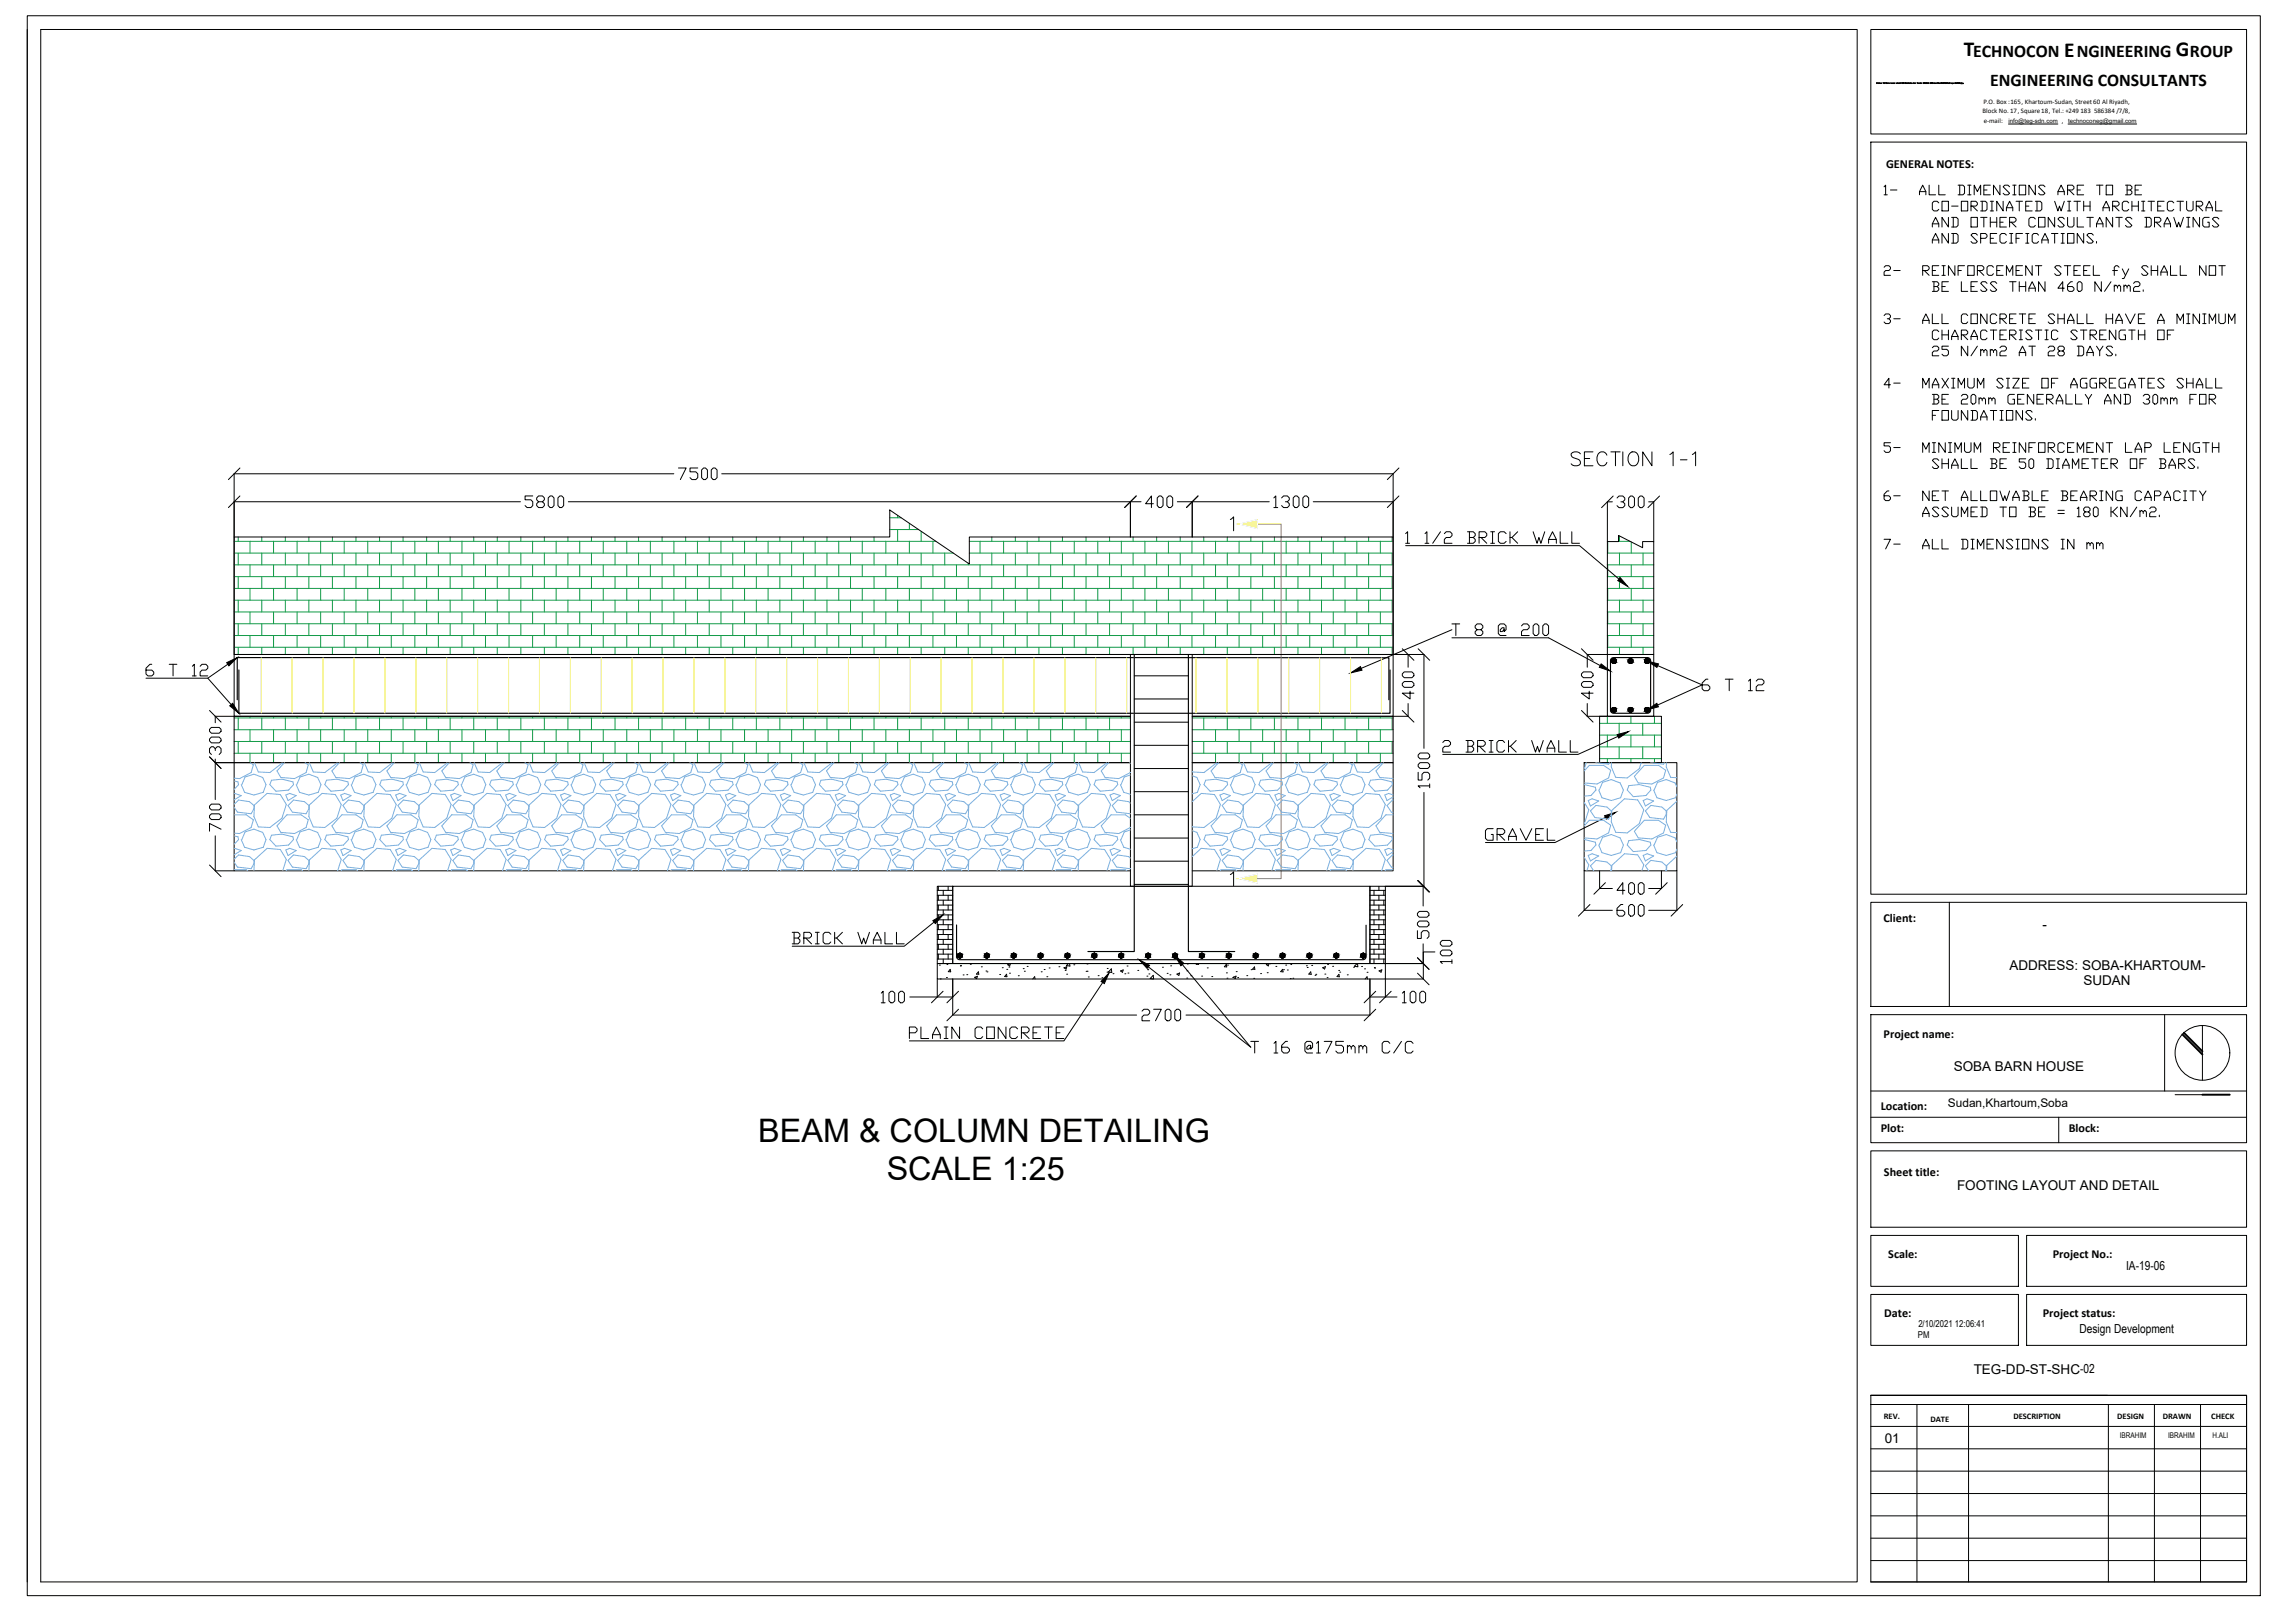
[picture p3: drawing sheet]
<svg xmlns="http://www.w3.org/2000/svg" width="594mm" height="420mm" viewBox="0 0 594 420" stroke-linecap="round" stroke-linejoin="round" font-family="sans-serif">
<defs><g id="words">
<text font-size="18.5" fill="#139b48" x="348.2" y="175.3">T 8 @ 200</text>
<text font-size="12.3" fill="#7aafdf" x="383.1" y="219.4">GRAVEL</text>
<text font-size="10.1" fill="#7aafdf" x="372.2" y="196.5">2 BRICK WALL</text>
<g font-size="8.4">
<text x="196.3" y="295.6">BEAM &amp; COLUMN DETAILING</text>
<text x="229.5" y="305.6">SCALE 1:25</text>
</g>
<text font-size="7.1" x="405.3" y="121.7">SECTION 1-1</text>
<g font-size="5.5">
<text x="508.4" y="14.6">T</text>
<text x="534.3" y="14.9">E</text>
<text x="563.2" y="14.6">G</text>
</g>
<g font-size="4.6">
<text x="510.8" y="14.6">ECHNOCON</text>
<text x="537.6" y="14.6">NGINEERING</text>
<text x="566.9" y="14.6">ROUP</text>
<text x="515.2" y="22.2">ENGINEERING CONSULTANTS</text>
</g>
<g font-size="3.5">
<text x="528.8" y="240.5">-</text>
<text x="520.1" y="251.1">ADDRESS: SOBA-KHARTOUM-</text>
<text x="539.3" y="255.1">SUDAN</text>
<text x="505.7" y="277.2">SOBA BARN HOUSE</text>
<text x="506.6" y="308.2">FOOTING LAYOUT AND DETAIL</text>
<text x="510.9" y="355.7">TEG-DD-ST-SHC-02</text>
<text x="487.9" y="373.5">01</text>
</g>
<g font-size="3.2">
<text x="488.2" y="43.6">GENERAL NOTES:</text>
<text x="487.6" y="238.6">Client:</text>
<text x="487.6" y="268.7">Project name:</text>
<text x="486.8" y="287.4">Location:</text>
<text x="486.8" y="293.2">Plot:</text>
<text x="535.5" y="293.2">Block:</text>
<text x="487.7" y="304.3">Sheet title:</text>
<text x="488.8" y="325.7">Scale:</text>
<text x="531.4" y="325.7">Project No.:</text>
<text x="550.4" y="328.7">IA-19-06</text>
<text x="487.8" y="341.1">Date:</text>
<text x="528.8" y="341.1">Project status:</text>
<text x="538.3" y="345.2">Design Development</text>
</g>
<text font-size="3.1" x="504.2" y="286.6">Sudan,Khartoum,Soba</text>
<g font-size="2.4">
<text x="496.5" y="346.3">PM</text>
<text x="496.6" y="343.5">2/10/2021 12:06:41</text>
</g>
<g font-size="2.2">
<text x="487.6" y="367.3">REV.</text>
<text x="499.7" y="368">DATE</text>
<text x="521.2" y="367.3">DESCRIPTION</text>
<text x="548.1" y="367.3">DESIGN</text>
<text x="559.8" y="367.3">DRAWN</text>
<text x="572.4" y="367.4">CHECK</text>
</g>
<g font-size="2">
<text x="548.7" y="372.2">IBRAHIM</text>
<text x="561.2" y="372.2">IBRAHIM</text>
<text x="572.7" y="372.2">H.ALI</text>
</g>
<g font-size="1.8">
<text x="513.2" y="29.4">Block No. 17, Square18, Tel.: +249 183 586384 /7/8,</text>
<text x="513.4" y="26.8">P.O. Box :165, Khartoum-Sudan, Street60 Al Riyadh,</text>
<text x="513.5" y="31.9">e-mail:</text>
</g>
<g font-size="1.6">
<text x="519.9" y="31.8">info@teg-sdn.com ,</text>
<text x="535.3" y="31.8">technoconeg@gmail.com</text>
</g>
</g></defs>
<!-- layer: 0 -->
<g fill="none" stroke="#000" stroke-width=".26">
<path d="M487.7 48.4l.4-.5v2.5M487.7 50.4h.8M489.4 49.2h1.6M496.9 50.4v-.8l.8-1.7 .8 1.7v.8M496.9 49.6h1.6M499.4 47.9v2.5h1.6M500.2 58.8v-.9l.8-1.6 .9 1.6v.9M500.2 57.9h1.7M501.9 47.9v2.5h1.6M501.9 52.5l-.5-.4h-.8l-.4 .4v1.7l.4 .4h.8l.5-.4M502.7 52.1h1.7v2.5h-1.7zM504.4 56.3v2.5l-1.7-2.5v2.5"/>
<path d="M505.2 56.3h1.2l.5 .4v1.6l-.5 .5h-1.2M505.2 53.4h1.7M505.6 56.3v2.5M506.9 47.9h1.2l.4 .5v1.6l-.4 .4h-1.2M507.3 47.9v2.5M507.7 52.1h1.7v2.5h-1.7zM509.4 50.4h.8M509.4 47.9h.8M509.8 47.9v2.5M510.2 53.4h1.3l.4-.4v-.5l-.4-.4h-1.3v2.5M510.2 56.3h1.7v2.5h-1.7zM510.6 53.4l1.3 1.2"/>
<path d="M511 50.4v-2.5l.9 1.7 .8-1.7v2.5M512.7 52.1h1.3l.4 .4v1.7l-.4 .4h-1.3M512.7 56.3h1.7M513.1 52.1v2.5M513.5 49.2h.9M513.5 56.3v2.5M515.2 47.9h-1.7v2.5h1.7M515.2 52.1h.8M515.2 54.6h.8M515.2 56.3v2.5M515.2 57.5h1.7M515.6 52.1v2.5"/>
<path d="M516.9 56.3v2.5M517.7 47.9v2.5l-1.7-2.5v2.5M517.7 57.5h.8M518.5 52.1v2.5l-1.6-2.5v2.5M519.4 54.6v-.8l.8-1.7 .8 1.7v.8M519.4 56.3h-1.7v2.5h1.7M519.4 53.8h1.6M520.2 48.4l-.4-.5h-.8l-.5 .5 1.7 1.6-.4 .4h-.8l-.5-.4M520.2 57.5h1.2l.5-.4v-.4l-.5-.4h-1.2v2.5M520.6 57.5l1.3 1.3M521 50.4h.9M521 47.9h.9"/>
<path d="M521.4 47.9v2.5M521.9 52.1h1.6M522.7 47.9h1.7v2.5h-1.7zM522.7 52.1v2.5M524.4 53.4h.8M526 52.1h-1.6v2.5h1.6M526.9 47.9v2.5l-1.7-2.5v2.5M526.9 52.1h1.2l.4 .4v1.7l-.4 .4h-1.2M526.9 56.7l-.5-.4h-.8l-.4 .4v1.6l.4 .5h.8l.5-.5M527.3 52.1v2.5M527.7 56.3h1.7v2.5h-1.7zM529.4 48.4l-.5-.5h-.8l-.4 .5 1.7 1.6-.5 .4h-.8l-.4-.4"/>
<path d="M531.9 52.1l.8 2.5 .4-1.2 .4 1.2 .9-2.5M531.9 56.3v2.5l-1.7-2.5v2.5M532.7 50.4v-.8l.8-1.7 .9 1.7v.8M532.7 49.6h1.7M534.4 56.7l-.4-.4h-.9l-.4 .4 1.7 1.6-.4 .5h-.9l-.4-.5M535.2 49.2h1.3l.4-.4v-.4l-.4-.5h-1.3v2.5M535.2 56.3v2l.4 .5h.9l.4-.5v-2M535.2 52.1h.8M535.2 54.6h.8M535.6 49.2l1.3 1.2M535.6 52.1v2.5M536.9 52.1h1.6"/>
<path d="M537.7 56.3v2.5h1.7M537.7 49.2h.8M537.7 52.1v2.5M539.4 47.9h-1.7v2.5h1.7M539.4 53.4h1.6M539.4 52.1v2.5M540.2 56.3h1.7M541 52.1v2.5M541 56.3v2.5M542.7 58.8v-.9l.8-1.6 .9 1.6v.9M542.7 47.9h1.7M542.7 57.9h1.7"/>
<path d="M543.5 47.9v2.5M544.4 54.6v-.8l.8-1.7 .8 1.7v.8M544.4 53.8h1.6M545.2 47.9h1.7v2.5h-1.7zM546.9 53.4h1.2l.4-.4v-.5l-.4-.4h-1.2v2.5M546.9 56.3v2.5l-1.7-2.5v2.5M547.3 53.4l1.2 1.2M547.7 56.3h1.7M548.5 56.3v2.5M550.2 47.9h1.2l.5 .5v.4l-.5 .4M550.6 49.2h.8l.5 .4v.4l-.5 .4h-1.2M550.6 47.9v2.5"/>
<path d="M551 52.5l-.4-.4h-.8l-.4 .4v1.7l.4 .4h.8l.4-.4M551.9 56.7l-.5-.4h-.8l-.4 .4 1.7 1.6-.5 .5h-.8l-.4-.5M551.9 53.4h1.6M551.9 52.1v2.5M552.7 49.2h.8M553.5 52.1v2.5M554.4 47.9h-1.7v2.5h1.7M554.4 52.1h.8M554.4 54.6h.8M554.8 52.1v2.5M555.2 56.3h1.3l.4 .4v1.6l-.4 .5h-1.3M555.6 56.3v2.5"/>
<path d="M556 52.1h1.7M556.9 52.1v2.5M557.7 57.5h1.3l.4-.4v-.4l-.4-.4h-1.3v2.5M558.1 57.5l1.3 1.3M558.5 53.4h.9M560.2 52.1h-1.7v2.5h1.7M560.2 58.8v-.9l.8-1.6 .9 1.6v.9M560.2 57.9h1.7M562.7 52.5l-.4-.4h-.8l-.5 .4v1.7l.5 .4h.8l.4-.4M562.7 56.3l.8 2.5 .5-1.3 .4 1.3 .8-2.5M563.5 52.1h1.7M564.4 52.1v2.5"/>
<path d="M566 52.1v2.1l.4 .4h.9l.4-.4v-2.1M566 56.3h.9M566 58.8h.9M566.4 56.3v2.5M568.5 53.4h1.3l.4-.4v-.5l-.4-.4h-1.3v2.5M568.9 53.4l1.3 1.2M569.4 56.3v2.5l-1.7-2.5v2.5M571 54.6v-.8l.9-1.7 .8 1.7v.8M571 53.8h1.7M571.9 56.3h-1.3l-.4 .4v1.6l.4 .5h1.3v-1.3h-.5M573.5 52.1v2.5h1.7M574.4 56.7l-.5-.4h-.8l-.4 .4 1.7 1.6-.5 .5h-.8l-.4-.5"/>
<path d="M487.7 69.2l.4-.4h.9l.4 .4v.4l-.4 .4h-.9l-.4 .4v.9h1.7M490.2 70h1.7M497.7 70h1.2l.5-.4v-.4l-.5-.4h-1.2v2.5M498.1 70l1.3 1.3M500.2 62.9v-.8l.8-1.7 .9 1.7v.8M500.2 72.9h1.2l.5 .5v.4l-.5 .4M500.2 62.1h1.7M500.2 70h.8M500.6 74.2h.8l.5 .4v.4l-.5 .4h-1.2M500.6 72.9v2.5M501.9 68.8h-1.7v2.5h1.7M502.7 71.3h.8"/>
<path d="M502.7 68.8h.8M502.7 74.2h.8M503.1 68.8v2.5M504.4 60.4v2.5l-1.7-2.5v2.5M504.4 72.9h-1.7v2.5h1.7M505.2 60.4h1.2l.5 .5v1.6l-.5 .4h-1.2M505.6 60.4v2.5M506 68.8v2.5l-1.6-2.5v2.5M506.9 70h.8M507.7 72.9v2.5h1.7M508.5 68.8h-1.6v2.5M509.4 68.8h1.6v2.5h-1.6z"/>
<path d="M510.2 74.2h.8M511.9 60.9l-.4-.5h-.9l-.4 .5 1.7 1.6-.4 .4h-.9l-.4-.4M511.9 70h1.2l.4-.4v-.4l-.4-.4h-1.2v2.5M511.9 72.9h-1.7v2.5h1.7M512.3 70l1.2 1.3M512.7 61.7h1.3l.4-.4v-.4l-.4-.5h-1.3v2.5M514.4 73.4l-.4-.5h-.9l-.4 .5 1.7 1.6-.4 .4h-.9l-.4-.4M515.2 61.7h.8M516 69.2l-.4-.4h-.8l-.4 .4v1.7l.4 .4h.8l.4-.4M516.9 60.4h-1.7v2.5h1.7M516.9 73.4l-.4-.5h-.9l-.4 .5 1.7 1.6-.4 .4h-.9l-.4-.4M516.9 70h.8"/>
<path d="M518.5 68.8h-1.6v2.5h1.6M519.4 60.9l-.4-.5h-.9l-.4 .5v1.6l.4 .4h.9l.4-.4M519.4 71.3v-2.5l.8 1.6 .8-1.6v2.5M520.2 62.9h.8M520.2 60.4h.8M520.2 72.9h1.7M520.6 60.4v2.5M521 72.9v2.5M521.9 61.7h.8M521.9 70h.8M522.7 72.9v2.5M522.7 74.2h1.7"/>
<path d="M523.5 60.4h-1.6v2.5M523.5 68.8h-1.6v2.5h1.6M524.4 62.9h.8M524.4 60.4h.8M524.4 72.9v2.5M524.8 60.4v2.5M525.2 75.4v-.8l.8-1.7 .9 1.7v.8M525.2 74.6h1.7M526 68.8v2.5l-1.6-2.5v2.5M526.9 68.8h1.6M527.7 60.9l-.4-.5h-.9l-.4 .5v1.6l.4 .4h.9l.4-.4M527.7 68.8v2.5"/>
<path d="M528.5 62.9v-.8l.9-1.7 .8 1.7v.8M528.5 62.1h1.7M529.4 72.9v2.5l-1.7-2.5v2.5M531 60.4h1.7M531.9 60.4v2.5M533.5 69.2l-.4-.4h-.8l-.4 .4 1.6 1.7-.4 .4h-.8l-.4-.4M533.5 62.9h.9M533.5 60.4h.9M534 60.4v2.5M534.4 74.6h-1.7l1.3-1.7v2.5M534.4 68.8h1.6M535.2 60.4h1.7v2.5h-1.7z"/>
<path d="M535.2 68.8v2.5M536.5 72.9h-.5l-.8 .9v1.2l.4 .4h.9l.4-.4v-.4l-.4-.4h-1.3M536.9 70h.8M538.1 72.9h.4l.5 .5v1.6l-.5 .4h-.4l-.4-.4v-1.6zM538.5 68.8h-1.6v2.5h1.6M539.4 60.4v2.5l-1.7-2.5v2.5M539.4 70h.8M541 68.8h-1.6v2.5h1.6M541.9 60.9l-.4-.5h-.9l-.4 .5 1.7 1.6-.4 .4h-.9l-.4-.4M541.9 68.8v2.5h1.6M542.7 62.5v.4M543.9 72.9v2.5l-1.6-2.5v2.5"/>
<path d="M546.4 72.9l-1.6 2.5M546.9 70h1.2M547.3 74.2l.4-.4 .4 .4v.4M547.3 73.8v1.6M548.1 74.2l.4-.4 .4 .4v1.2M548.5 69.2l-.4-.4h-.4l-.4 .4v2.1M549.4 69.6l.8 1.7M549.8 74.2l.4-.4 .4 .4v.4M549.8 73.8v1.6M550.6 74.2l.4-.4 .4 .4v1.2M551 69.6l-1.2 2.5h-.4M552.3 73.4l.4-.5h.8l.4 .5v.4l-.4 .4h-.8l-.4 .4v.8h1.6"/>
<path d="M554.8 75v.4M556 69.2l-.4-.4h-.8l-.4 .4 1.6 1.7-.4 .4h-.8l-.4-.4M556.9 68.8v2.5M556.9 70h1.6M558.5 68.8v2.5M559.4 71.3v-.9l.8-1.6 .8 1.6v.9M559.4 70.4h1.6M561.9 68.8v2.5h1.6M564.4 68.8v2.5h1.6M571 68.8v2.5l-1.6-2.5v2.5M571.9 68.8h1.6v2.5h-1.6zM574.4 68.8h1.6"/>
<path d="M575.2 68.8v2.5M487.7 81.7l.4-.4h.9l.4 .4v.4l-.4 .4h-.5M489 82.5l.4 .4v.4l-.4 .5h-.9l-.4-.5M489.4 99.6h-1.7l1.3-1.7v2.5M490.2 82.5h1.7M490.2 99.2h1.7M497.7 83.8v-.9l.8-1.6 .9 1.6v.9M497.7 82.9h1.7M500.2 81.3v2.5h1.7M500.2 90l.4-.4h.8l.5 .4v.4l-.5 .5h-.8l-.4 .4v.8h1.7M500.2 99.6h1.7M501.9 85.9l-.5-.5h-.8l-.4 .5v1.6l.4 .4h.8l.5-.4"/>
<path d="M502.7 81.3v2.5h1.7M502.7 85.4v2.5M502.7 86.7h1.7M502.7 97.9l1.7 2.5M504.4 89.6h-1.7v.8h1.2l.5 .5v.8l-.5 .4h-.8l-.4-.4M504.4 85.4v2.5M504.4 97.9l-1.7 2.5M505.2 87.9v-.8l.8-1.7 .9 1.7v.8M505.2 87.1h1.7M505.2 97.9h.8M505.6 97.9v2.5M507.7 86.7h1.3l.4-.4v-.4l-.4-.5h-1.3v2.5"/>
<path d="M508.1 86.7l1.3 1.2M509.4 81.7l-.4-.4h-.9l-.4 .4v1.6l.4 .5h.9l.4-.5M509.4 89.6v2.5l-1.7-2.5v2.5M509.4 97.9v2.1l.4 .4h.8l.4-.4v-2.1M510.2 81.3h1.7v2.5h-1.7zM510.2 87.9v-.8l.8-1.7 .9 1.7v.8M510.2 87.1h1.7M511.9 89.6l-1.7 2.5M512.7 90.9l.4-.5 .4 .5v.4M512.7 90.4v1.7M513.5 90.9l.5-.5 .4 .5v1.2M514.4 81.3v2.5l-1.7-2.5v2.5"/>
<path d="M514.4 85.9l-.4-.5h-.9l-.4 .5v1.6l.4 .4h.9l.4-.4M515.2 90.9l.4-.5 .4 .5v.4M515.2 90.4v1.7M515.2 85.4h1.7M516 90.9l.5-.5 .4 .5v1.2M516 85.4v2.5M516.9 81.7l-.4-.4h-.9l-.4 .4v1.6l.4 .5h.9l.4-.5M517.7 82.5h1.3l.4-.4v-.4l-.4-.4h-1.3v2.5M517.7 90l.4-.4h.9l.4 .4v.4l-.4 .5h-.9l-.4 .4v.8h1.7M517.7 86.7h.8M518.1 82.5l1.3 1.3M518.5 98.4l-.4-.5h-.8l-.4 .5 1.6 1.6-.4 .4h-.8l-.4-.4"/>
<path d="M519.4 85.4h-1.7v2.5h1.7M519.4 97.9h.8M519.8 97.9v2.5M520.2 86.7h1.2l.5-.4v-.4l-.5-.5h-1.2v2.5M520.2 82.5h.8M520.6 86.7l1.3 1.2M521 97.9h1.7l-1.7 2.5h1.7M521.9 81.3h-1.7v2.5h1.7M522.7 92.1v-.8l.8-1.7 .9 1.7v.8M522.7 81.3h1.7M522.7 85.4h.8M522.7 87.9h.8"/>
<path d="M522.7 91.3h1.7M523.1 85.4v2.5M523.5 81.3v2.5M523.5 99.2h.9M525.2 97.9h-1.7v2.5h1.7M525.2 82.5h.8M525.2 89.6h1.7M526 85.9l-.4-.5h-.8l-.4 .5 1.6 1.6-.4 .4h-.8l-.4-.4M526 89.6v2.5M526.9 81.3h-1.7v2.5h1.7M526.9 85.4h1.6M527.7 85.4v2.5"/>
<path d="M528.5 97.9h1.7v2.5h-1.7zM529.4 85.4h.8M529.4 87.9h.8M529.8 85.4v2.5M530.2 90l.4-.4h.9l.4 .4v.4l-.4 .5h-.9l-.4 .4v.8h1.7M531 99.2h.9M531.9 81.7l-.4-.4h-.9l-.4 .4 1.7 1.6-.4 .5h-.9l-.4-.5M532.7 85.9l-.4-.5h-.8l-.5 .5v1.6l.5 .4h.8l.4-.4M532.7 97.9h-1.7v2.5M532.7 82.5h1.7M532.7 81.3v2.5M533.1 90.9l-.4-.5v-.4l.4-.4h.9l.4 .4v.4l-.4 .5h-.9l-.4 .4v.4l.4 .4h.9l.4-.4v-.4l-.4-.4"/>
<path d="M534.4 81.3v2.5M535.2 83.8v-.9l.8-1.6 .9 1.6v.9M535.2 82.9h1.7M536 99.6h1.7M537.7 81.3v2.5h1.7M537.7 85.9l-.4-.5h-.8l-.5 .5 1.7 1.6-.4 .4h-.8l-.5-.4M537.7 89.6h1.3l.4 .4v1.7l-.4 .4h-1.3M538.1 89.6v2.5M538.5 85.4h1.7M539.4 85.4v2.5M540.2 81.3v2.5h1.7M540.2 92.1v-.8l.8-1.7 .9 1.7v.8"/>
<path d="M540.2 97.9h-1.2l-.5 .5v1.6l.5 .4h1.2v-1.2h-.4M540.2 91.3h1.7M541 86.7h1.3l.4-.4v-.4l-.4-.5h-1.3v2.5M541.5 86.7l1.2 1.2M542.7 89.6l.8 1.3v1.2M542.7 97.9h-1.2l-.5 .5v1.6l.5 .4h1.2v-1.2h-.4M543.5 99.2h1.3l.4-.4v-.4l-.4-.5h-1.3v2.5M543.5 86.7h.9M543.9 99.2l1.3 1.2M544.4 89.6l-.9 1.3M545.2 85.4h-1.7v2.5h1.7M545.2 82.5h1.7"/>
<path d="M545.2 81.3v2.5M546 99.2h.9M546.9 90l-.5-.4h-.8l-.4 .4 1.7 1.7-.5 .4h-.8l-.4-.4M546.9 81.3v2.5M547.7 83.8v-.9l.8-1.6 .9 1.6v.9M547.7 85.4v2.5l-1.7-2.5v2.5M547.7 97.9h-1.7v2.5h1.7M547.7 82.9h1.7M547.7 91.7v.4M550.2 81.3l1.2 2.5 1.3-2.5M550.2 85.4h-1.3l-.4 .5v1.6l.4 .4h1.3v-1.2h-.4M550.2 97.9h-1.3l-.4 .5v1.6l.4 .4h1.3v-1.2h-.4"/>
<path d="M551 85.4h1.7M551 99.6h1.7M551.9 85.4v2.5M553.5 85.4v2.5M553.5 82.5h.9M553.5 86.7h1.7M553.5 97.9h1.7M554.4 97.9v2.5M555.2 81.3h-1.7v2.5h1.7M555.2 85.4v2.5M556 99.2h.9M557.7 97.9h-1.7v2.5h1.7"/>
<path d="M558.5 83.8v-.9l.9-1.6 .8 1.6v.9M558.5 85.4h1.7v2.5h-1.7zM558.5 82.9h1.7M560.2 98.4l-.4-.5h-.8l-.5 .5 1.7 1.6-.4 .4h-.8l-.5-.4M561 86.7h.9M562.7 85.4h-1.7v2.5M563.5 83.8v-2.5l.9 1.6 .8-1.6v2.5M565.2 98.4l-.4-.5h-.8l-.5 .5 1.7 1.6-.4 .4h-.8l-.5-.4M566 83.8h.9M566 81.3h.9M566 99.2h1.7M566 97.9v2.5"/>
<path d="M566.4 81.3v2.5M567.7 97.9v2.5M568.5 99.6h1.7M569.4 81.3v2.5l-1.7-2.5v2.5M570.2 83.8h.8M570.2 81.3h.8M570.6 81.3v2.5M571 97.9v2.5h1.7M571.9 83.8v-2.5l.8 1.6 .8-1.6v2.5M573.5 97.9v2.5h1.7M574.4 81.3v2l.4 .5h.8l.4-.5v-2M576.9 83.8v-2.5l.8 1.6 .8-1.6v2.5"/>
<path d="M489.4 114.6h-1.7v.8h1.3l.4 .5v.8l-.4 .4h-.9l-.4-.4M490.2 115.9h1.7M497.7 100.4v-2.5l.8 1.7 .9-1.7v2.5M497.7 117.1v-2.5l.8 1.7 .9-1.7v2.5M500.2 100.4v-.8l.8-1.7 .9 1.7v.8M500.2 102.1h1.2l.5 .4v.4l-.5 .4M500.2 107.5h.8M500.2 114.6h.8M500.2 117.1h.8M500.6 103.3h.8l.5 .5v.4l-.5 .4h-1.2M500.6 102.1v2.5M500.6 114.6v2.5"/>
<path d="M501.9 106.3h-1.7v2.5M501.9 119.2l-.5-.4h-.8l-.4 .4 1.7 1.7-.5 .4h-.8l-.4-.4M502.7 106.3h1.7v2.5h-1.7zM502.7 118.8v2.5M502.7 103.3h.8M503.5 114.6v2.5l-1.6-2.5v2.5M504.4 102.1h-1.7v2.5h1.7M504.4 118.8v2.5M504.4 114.6h.8M504.4 117.1h.8M504.8 114.6v2.5M505.2 106.3v2.1l.4 .4h.8l.5-.4v-2.1"/>
<path d="M505.2 100.4h.8M506 117.1v-2.5l.9 1.7 .8-1.7v2.5M506.9 100.4v-2.5l.8 1.7 .8-1.7v2.5M507.7 102.5l.4-.4h.9l.4 .4v.4l-.4 .4h-.9l-.4 .5v.8h1.7M507.7 118.8v2.5h1.7M508.5 114.6v2.1l.5 .4h.8l.4-.4v-2.1M509.4 106.3v2.5l-1.7-2.5v2.5M510.2 106.3h1.3l.4 .4v1.7l-.4 .4h-1.3M510.2 118.8v2.5h1.7M510.6 102.1h.4l.5 .4v1.7l-.5 .4h-.4l-.4-.4v-1.7zM510.6 106.3v2.5M511 117.1v-2.5l.9 1.7 .8-1.7v2.5"/>
<path d="M511.9 100.4v-2.5l.8 1.7 .8-1.7v2.5M512.3 103.3l.4-.4 .4 .4v.5M512.3 102.9v1.7M512.7 108.8v-.9l.8-1.6 .9 1.6v.9M512.7 107.9h1.7M513.1 103.3l.4-.4 .5 .4v1.3M514.8 103.3l.4-.4 .4 .4v.5M514.8 102.9v1.7M515.2 118.8h1.3l.4 .4v.4l-.4 .4M515.2 106.3h1.7M515.6 103.3l.4-.4 .5 .4v1.3M515.6 118.8v2.5"/>
<path d="M516 115.9h1.3l.4-.5v-.4l-.4-.4h-1.3v2.5M516 106.3v2.5M516.5 115.9l1.2 1.2M517.7 106.3h.8M517.7 108.8h.8M518.1 106.3v2.5M518.5 115.9h.9M519.4 106.3h1.6v2.5h-1.6zM519.4 118.8h-1.7v2.5h1.7M519.4 100.4h.8M520.2 114.6h-1.7v2.5h1.7M521 114.6h.9"/>
<path d="M521 117.1h.9M521.4 102.1h-1.2l-.4 .4v1.7l.4 .4h1.2v-1.3h-.4M521.4 114.6v2.5M522.3 103.3h.8M523.5 106.3v2.5l-1.6-2.5v2.5M523.9 102.1h-1.6v2.5h1.6M524.4 114.6v2.5l-1.7-2.5v2.5M524.4 118.8h-1.7v.8h1.2l.5 .4v.9l-.5 .4h-.8l-.4-.4M525.2 119.2l.4-.4h.4l.4 .4v1.7l-.4 .4h-.4l-.4-.4zM525.2 115.9h.8M526 106.7l-.4-.4h-.8l-.4 .4 1.6 1.7-.4 .4h-.8l-.4-.4M526.4 102.1v2.5l-1.6-2.5v2.5"/>
<path d="M526.9 114.6h-1.7v2.5M526.9 108.4v.4M527.3 103.3h.8M527.7 114.6h1.7v2.5h-1.7zM528.9 102.1h-1.6v2.5h1.6M529.8 103.3h1.2l.5-.4v-.4l-.5-.4h-1.2v2.5M529.8 118.8h1.2l.5 .4v1.7l-.5 .4h-1.2M530.2 115.9h1.3l.4-.5v-.4l-.4-.4h-1.3v2.5M530.2 103.3l1.3 1.3M530.2 118.8v2.5M530.6 115.9l1.3 1.2M532.3 104.6v-.8l.8-1.7 .9 1.7v.8"/>
<path d="M532.3 103.8h1.7M532.3 118.8h.8M532.7 118.8v2.5M534.4 115l-.4-.4h-.9l-.4 .4v1.7l.4 .4h.9l.4-.4M534.8 102.1v2.5h1.7M535.2 115.9h.8M536 100.4v-.8l.9-1.7 .8 1.7v.8M536.9 114.6h-1.7v2.5h1.7M537.3 102.1v2.5h1.7M537.7 117.1v-2.5l.8 1.7 .9-1.7v2.5M539.8 102.1l.8 1.2v1.3M540.2 115.9h.8"/>
<path d="M540.6 118.8h-1.6v2.5h1.6M541.5 102.1l-.9 1.2M541.5 118.8h1.6M541.9 114.6h-1.7v2.5h1.7M542.3 118.8v2.5M544.4 114.6v2.5l-1.7-2.5v2.5M544.8 104.6v-.8l.8-1.7 .8 1.7v.8M544.8 103.8h1.6M545.2 114.6h1.7M545.6 118.8h-1.7v2.5h1.7M546 114.6v2.5M548.9 102.1v2.5l-1.6-2.5v2.5"/>
<path d="M549.8 102.1h1.2l.4 .4v1.7l-.4 .4h-1.2M550.2 114.6v2.5h1.7M550.2 102.1v2.5M551 100.4v-.8l.9-1.7 .8 1.7v.8M551.4 118.8h1.7v2.5h-1.7zM552.7 117.1v-.8l.8-1.7 .9 1.7v.8M552.7 116.3h1.7M554.8 102.5l.4-.4h.8l.5 .4v.4l-.5 .4h-.4M555.2 115.9h1.3l.4-.5v-.4l-.4-.4h-1.3v2.5M555.6 118.8h-1.7v2.5M556 103.3l.5 .5v.4l-.5 .4h-.8l-.4-.4M557.3 102.5l.4-.4h.4l.4 .4v1.7l-.4 .4h-.4l-.4-.4z"/>
<path d="M559 118.8h1.2l.4 .4v.4l-.4 .4M559.4 103.3l.4-.4 .4 .4v.5M559.4 102.9v1.7M559.4 118.8v2.5M560.2 103.3l.4-.4 .4 .4v1.3M560.2 114.6v2.5h1.7M561.9 103.3l.4-.4 .4 .4v.5M561.9 102.9v1.7M562.7 103.3l.4-.4 .4 .4v1.3M562.7 115.9h.8M564.4 114.6h-1.7v2.5h1.7M566.9 114.6v2.5l-1.7-2.5v2.5"/>
<path d="M566.9 103.3h.8M568.1 119.2l-.4-.4h-.8l-.5 .4 1.7 1.7-.4 .4h-.8l-.5-.4M568.5 100.4v-.8l.9-1.7 .8 1.7v.8M568.5 102.1h-1.6v2.5M569.4 102.1h1.6v2.5h-1.6zM569.4 114.6h-1.3l-.4 .4v1.7l.4 .4h1.3v-1.2h-.5M570.2 114.6h1.7M571 114.6v2.5M571.9 103.3h1.2l.4-.4v-.4l-.4-.4h-1.2v2.5M572.3 103.3l1.2 1.3M572.7 115.9h1.7M572.7 114.6v2.5"/>
<path d="M574.4 114.6v2.5M60.6 129.9h74.1M62.1 121.2l-3 3M62.1 128.4l-3 3M137.9 128.4h-2v1h1.5l.5 .5v1l-.5 .5h-1l-.5-.5M139.4 129.9l-.5-.5v-.5l.5-.5h1l.5 .5v.5l-.5 .5h-1l-.5 .5v.5l.5 .5h1l.5-.5v-.5l-.5-.5M142.4 128.4h.5l.5 .5v2l-.5 .5h-.5l-.5-.5v-2zM144.9 128.4h.5l.5 .5v2l-.5 .5h-.5l-.5-.5v-2zM147.1 129.9h148.3M174.4 122.7h-113.8v46.7M175.6 121.2h2l-1.5 3M180.6 121.2h-2v.9h1.5l.5 .6v.9l-.5 .6h-1l-.5-.6"/>
<path d="M181.6 121.7l.5-.5h.5l.5 .5v1.9l-.5 .6h-.5l-.5-.6zM184.1 121.7l.5-.5h.5l.5 .5v1.9l-.5 .6h-.5l-.5-.6zM186.8 122.7h173.8v46.7M292.6 129.9v9.1M294.1 128.4l-3 3M298.6 130.4h-2l1.5-2v3M299.6 128.9l.5-.5h.5l.5 .5v2l-.5 .5h-.5l-.5-.5zM302.1 128.9l.5-.5h.5l.5 .5v2l-.5 .5h-.5l-.5-.5zM304.8 129.9h23.8M308.6 129.9v9.1M310.1 128.4l-3 3M329.7 128.9l.5-.5v3"/>
<path d="M329.7 131.4h1.1M331.8 128.9l.5-.5h1l.4 .5v.5l-.4 .5h-.6M333.3 129.9l.4 .5v.5l-.4 .5h-1l-.5-.5M335.2 128.4h.6l.5 .5v2l-.5 .5h-.6l-.4-.5v-2zM337.7 128.4h.6l.5 .5v2l-.5 .5h-.6l-.4-.5v-2zM339.9 129.9h20.7M362.1 121.2l-3 3M362.1 128.4l-3 3M363.9 138.1l.5-.4v2.9M368.9 138.1l.5-.4v2.9M372.9 137.7l-2 2.9M373.9 138.1l.5-.4h1l.5 .4v.6l-.5 .4h-1l-.5 .6v.9h2"/>
<path d="M379.9 137.7h1.5l.5 .4v.6l-.5 .4M380.4 139.1h1l.5 .6v.5l-.5 .4h-1.5M380.4 137.7v2.9M382.9 139.1h1.5l.5-.4v-.6l-.5-.4h-1.5v2.9M383.4 139.1l1.5 1.5M385.9 137.7h1M386.4 137.7v2.9M389.9 138.1l-.5-.4h-1l-.5 .4v2.1l.5 .4h1l.5-.4M390.9 137.7v2.9M391.4 139.1l1.5 1.5M392.9 137.7l-1.5 1.4h-.5M396.9 137.7l1 2.9 .5-1.5 .5 1.5 1-2.9"/>
<path d="M400.9 139.7h2M403.9 137.7v2.9h2M406.9 137.7v2.9h2M417.4 129.9h-1.3v10.3M417.6 128.4l-3 3M418.6 128.9l.5-.5h1l.5 .5v.5l-.5 .5h-.5M420.1 129.9l.5 .5v.5l-.5 .5h-1l-.5-.5M422.1 128.4h.5l.5 .5v2l-.5 .5h-.5l-.5-.5v-2zM424.6 128.4h.5l.5 .5v2l-.5 .5h-.5l-.5-.5v-2zM426.8 129.9h1.3v10.3M429.6 128.4l-3 3M487.7 139.6h1.7l-1.3 2.5"/>
<path d="M489 127.1h-.5l-.8 .8v1.3l.4 .4h.9l.4-.4v-.4l-.4-.5h-1.3M490.2 128.3h1.7M497.7 133.8v-.9l.8-1.6 .9 1.6v.9M497.7 132.9h1.7M499.4 127.1v2.5l-1.7-2.5v2.5M500.2 139.6v2.5h1.7M500.2 128.3h.8M501.9 127.1h-1.7v2.5h1.7M501.9 131.7l-.5-.4h-.8l-.4 .4 1.7 1.7-.5 .4h-.8l-.4-.4M502.7 139.6v2.5h1.7M502.7 120h1.7M502.7 127.1h1.7"/>
<path d="M503.5 127.1v2.5M504.4 131.7l-.5-.4h-.8l-.4 .4 1.7 1.7-.5 .4h-.8l-.4-.4M505.2 121.3v-.9l.8-1.6 .9 1.6v.9M505.2 131.3v2.1l.4 .4h.8l.5-.4v-2.1M505.2 120.4h1.7M507.7 129.6v-.8l.8-1.7 .9 1.7v.8M507.7 133.8v-2.5l.8 1.6 .9-1.6v2.5M507.7 139.6h1.3l.4 .4v1.7l-.4 .4h-1.3M507.7 128.8h1.7M508.1 139.6v2.5M510.2 127.1v2.5h1.7M510.2 132.5h.8"/>
<path d="M510.2 139.6h.8M510.6 139.6v2.5M511.9 131.3h-1.7v2.5h1.7M512.7 127.1v2.5h1.7M512.7 131.3h1.3l.4 .4v1.7l-.4 .4h-1.3M513.1 131.3v2.5M515.2 127.1h1.7v2.5h-1.7zM515.6 120h.9l.4 .4v.5l-.4 .4h-1.3M516 139.6h-1.6v2.5h1.6M517.7 127.1l.8 2.5 .5-1.3 .4 1.3 .8-2.5M517.7 120h.8M517.7 131.3h1.7"/>
<path d="M518.5 139.6v2.5l-1.6-2.5v2.5M518.5 131.3v2.5M520.2 131.3h1.7v2.5h-1.7zM521 129.6v-.8l.9-1.7 .8 1.7v.8M521 128.8h1.7M521.9 139.6h.8M522.3 139.6v2.5M523.5 127.1h1.3l.4 .4v.4l-.4 .4M523.5 139.6h1.7v2.5h-1.7zM523.9 128.3h.9l.4 .5v.4l-.4 .4h-1.3M523.9 127.1v2.5M525.2 131.3h1.2l.5 .4v.4l-.5 .4"/>
<path d="M525.6 132.5h.8l.5 .4v.5l-.5 .4h-1.2M525.6 131.3v2.5M526 127.1v2.5h1.7M527.7 139.6v2.5l-1.7-2.5v2.5M527.7 132.5h.8M528.5 128.3h.9M529.4 131.3h-1.7v2.5h1.7M530.2 127.1h-1.7v2.5h1.7M532.3 121.3h.8M532.7 132.9h1.7M532.7 132.1h1.7M533.5 127.1h1.3l.4 .4v.4l-.4 .4"/>
<path d="M533.5 139.6h.9M534 121.3v-.9l.8-1.6 .8 1.6v.9M534 128.3h.8l.4 .5v.4l-.4 .4h-1.3M534 127.1v2.5M534 139.6v2.5M534 120.4h1.6M536 128.3h.9M536.5 121.3v-2.5l.8 1.6 .8-1.6v2.5M536.9 139.6v2.5l-1.7-2.5v2.5M537.7 127.1h-1.7v2.5h1.7M537.7 131.7l.4-.4v2.5M537.7 133.8h.8"/>
<path d="M538.5 129.6v-.8l.9-1.7 .8 1.7v.8M538.5 128.8h1.7M539 120h.8M539.8 132.5l-.4-.4v-.4l.4-.4h.8l.4 .4v.4l-.4 .4h-.8l-.4 .4v.5l.4 .4h.8l.4-.4v-.5l-.4-.4M541 128.3h1.3l.4-.4v-.4l-.4-.4h-1.3v2.5M541.5 128.3l1.2 1.3M542.3 131.3h.4l.4 .4v1.7l-.4 .4h-.4l-.4-.4v-1.7zM543.5 129.6h.9M543.5 127.1h.9M543.9 120h.9M543.9 127.1v2.5M546.4 120h1.3l.4-.4v-.4l-.4-.4h-1.3v2.5"/>
<path d="M546.4 131.3v2.5M546.9 127.1v2.5l-1.7-2.5v2.5M546.9 120l1.2 1.3M546.9 132.5l1.2 1.3M548.1 131.3l-1.2 1.2h-.5M549.4 127.1h-1.3l-.4 .4v1.7l.4 .4h1.3v-1.3h-.5M550.6 131.3v2.5l-1.7-2.5v2.5M553.1 131.3l-1.7 2.5M553.9 132.5l.5-.4 .4 .4v.4M553.9 120h.9M553.9 132.1v1.7M554.4 127.5l-.5-.4h-.8l-.4 .4v1.7l.4 .4h.8l.5-.4"/>
<path d="M554.8 132.5l.4-.4 .4 .4v1.3M555.2 129.6v-.8l.8-1.7 .9 1.7v.8M555.2 128.8h1.7M556.5 131.7l.4-.4h.8l.4 .4v.4l-.4 .4h-.8l-.4 .4v.9h1.6M557.7 128.3h1.3l.4-.4v-.4l-.4-.4h-1.3v2.5M559 133.4v.4M559.4 120h.8l.4 .4v.5l-.4 .4h-1.2M560.2 129.6v-.8l.8-1.7 .9 1.7v.8M560.2 128.8h1.7M561.5 121.3v-.9l.8-1.6 .8 1.6v.9M561.5 120.4h1.6M564 120h1.2l.4-.4v-.4l-.4-.4h-1.2v2.5"/>
<path d="M564.4 127.5l-.4-.4h-.9l-.4 .4v1.7l.4 .4h.9l.4-.4M564.4 120l1.2 1.3M565.2 129.6h.8M565.2 127.1h.8M565.6 127.1v2.5M566.9 127.1h1.6M567.7 127.1v2.5M568.9 120.9v.4M569.4 127.1l.8 1.2v1.3M571 127.1l-.8 1.2M363.9 141.3h45l10.2 8.6M363.9 140.6h1"/>
<path d="M368.9 140.6h1M385.9 140.6h1M400.9 140.6v-.9l1-2 1 2v.9M490.2 140.9h1.7M497.7 142.1v-.8l.8-1.7 .9 1.7v.8M497.7 141.3h1.7M510.2 142.1h.8M511.9 142.1v-2.5l.8 1.7 .8-1.7v2.5M514.4 140.9h.8M521 140l-.4-.4h-.8l-.4 .4 1.6 1.7-.4 .4h-.8l-.4-.4M521.9 142.1h.8M530.2 140l-.4-.4h-.9l-.4 .4 1.7 1.7-.4 .4h-.9l-.4-.4"/>
<path d="M533.5 142.1h.9M540.2 140.9l.4-.5 .4 .5v.4M540.2 140.4v1.7M541 140.9l.5-.5 .4 .5v1.2M542.7 140.9l.4-.5 .4 .5v.4M542.7 140.4v1.7M543.5 140.9l.4-.5 .5 .5v1.2M39.3 172h-.5l-1 1v1.5l.5 .5h1l.5-.5v-.5l-.5-.5h-1.5M43.8 172h2M44.8 172v3M49.8 172.5l.5-.5v3M49.8 175h1"/>
<path d="M51.8 172.5l.5-.5h1l.5 .5v.5l-.5 .5h-1l-.5 .5v1h2M53.8 175.6l6 6.8M59 172l-5.2 3.6h-16M292.6 169.4h16v60h-16zM293.6 175h14M368.6 169.4v24.3M416.1 169.4h12v16h-12zM429.1 172.3l11.5 5M440.6 177.3l-11.5 5.2M442.1 175.8h-.5l-1 1v1.5l.5 .5h1l.5-.5v-.5l-.5-.5h-1.5M446.6 175.8h2M447.6 175.8v3"/>
<path d="M452.6 176.3l.5-.5v3M452.6 178.8h1M454.6 176.3l.5-.5h1l.5 .5v.5l-.5 .5h-1l-.5 .5v1h2M54.2 188.8l.5-.5h2l.5 .5v.5l-.5 .5h-2l-.5-.5zM54.2 183.9l3 3M54.2 195.9l3 3M54.7 190.8h2l.5 .5v.5l-.5 .5h-2l-.5-.5v-.5zM55.7 194.3v-.5l-.5-.5h-.5l-.5 .5v1l.5 .5M55.7 193.8l.5-.5h.5l.5 .5v1l-.5 .5M55.7 197.4h4.9M55.7 196.5v10.5M60.6 185.4h-4.9v1.7"/>
<path d="M292.6 185.4h-232v-16h300v16h-52M293.6 199h14M293.6 192.9h14M293.6 187h14M293.6 180.9h14M360.6 185.4h3.9M363 183.9l3 3M364.5 182.1v3.3M367.1 199.9v2h1v-1.5l.5-.5h1l.5 .5v1l-.5 .5M367.6 197.4h2l.5 .5v.6l-.5 .4h-2l-.5-.4v-.6zM367.6 194.9h2l.5 .5v.5l-.5 .5h-2l-.5-.5v-.5zM409.4 183.9l3 3"/>
<path d="M410.9 182.1v3.3M418.8 190.6l-10.3 4.7h-35M54.2 211.2l.5-.5h2l.5 .5v.5l-.5 .5h-2l-.5-.5zM54.7 208.2h2l.5 .5v.5l-.5 .5h-2l-.5-.5v-.5zM55.7 216.4v9h4.9M57.2 214.7l-3-1.5v2M293.6 217h14M293.6 210.9h14M293.6 204.9h14M368.6 205.1v24.3h-10M370.1 203.4h-3l.5 .5M370.1 202.9v1"/>
<path d="M415.6 211.6l-13.1 6.5h-18M54.2 223.9l3 3M241.8 238.7l-7.7 6.3h-29M242.6 229.4h4v20h-4zM242.6 230.5h4M242.6 231.8h4M242.6 233h4M242.6 234.3h4M242.6 235.6h4M242.6 236.8h4M242.6 238.1h4M242.6 239.4h4"/>
<path d="M242.9 229.4v1.1M242.9 231.8v1.2M242.9 234.3v1.3M242.9 236.8v1.3M242.9 239.4v1.3M244.2 230.5v1.3M244.2 233v1.3M244.2 235.6v1.2M244.2 238.1v1.3M245.4 229.4v1.1M245.4 231.8v1.2M245.4 234.3v1.3"/>
<path d="M245.4 236.8v1.3M245.4 239.4v1.3M246.6 229.4h108v20h-108zM293.6 229h14M293.6 222.9h14M354.6 229.4h4v20h-4zM354.6 230.5h4M354.6 231.8h4M354.6 233h4M354.6 234.3h4M354.6 235.6h4M354.6 236.8h4"/>
<path d="M354.6 238.1h4M354.6 239.4h4M355.7 230.5v1.3M355.7 233v1.3M355.7 235.6v1.2M355.7 238.1v1.3M356.9 229.4v1.1M356.9 231.8v1.2M356.9 234.3v1.3M356.9 236.8v1.3M356.9 239.4v1.3M358.2 230.5v1.3"/>
<path d="M358.2 233v1.3M358.2 235.6v1.2M358.2 238.1v1.3M366.9 227.9l3 3M367.1 227.9l3 3M367.4 238.4h2l.5 .5v.6l-.5 .4h-2l-.5-.4v-.6zM367.4 235.9h2l.5 .5v.5l-.5 .5h-2l-.5-.5v-.5zM368.4 229.4v5.1M410.1 225.4v10.3h7.3M411.6 234.2l-3 3M414.1 225.4v4.6h3.3M415.6 228.5l-3 3"/>
<path d="M420.1 234.2h-.5l-1 1v1.5l.5 .5h1l.5-.5v-.6l-.5-.4h-1.5M420.6 230.5h-2l1.5-2v3M421.6 229l.5-.5h.5l.5 .5v2l-.5 .5h-.5l-.5-.5zM421.6 234.6l.5-.4h.5l.5 .4v2.1l-.5 .5h-.5l-.5-.5zM424.1 229l.5-.5h.5l.5 .5v2l-.5 .5h-.5l-.5-.5zM424.1 234.6l.5-.4h.5l.5 .4v2.1l-.5 .5h-.5l-.5-.5zM430.1 225.4v4.6h-3.3M431.6 228.5l-3 3M434.1 225.4v10.3h-7.3M435.6 234.2l-3 3M205.1 241.4h1.5l.5 .4v.6l-.5 .4M205.6 242.8h1l.5 .5v.6l-.5 .4h-1.5"/>
<path d="M205.6 241.4v2.9M208.1 242.8h1.5l.5-.4v-.6l-.5-.4h-1.5v2.9M208.6 242.8l1.5 1.5M211.1 241.4h1M211.1 244.3h1M211.6 241.4v2.9M215.1 241.8l-.5-.4h-1l-.5 .4v2.1l.5 .4h1l.5-.4M216.1 241.4v2.9M216.6 242.8l1.5 1.5M218.1 241.4l-1.5 1.4h-.5M222.1 241.4l1 2.9 .5-1.5 .5 1.5 1-2.9M226.1 244.3v-1l1-1.9 1 1.9v1"/>
<path d="M226.1 243.3h2M228.1 257.1l.5-.5v3M228.1 259.6h1M229.1 241.4v2.9h2M230.1 257.1l.5-.5h.5l.5 .5v2l-.5 .5h-.5l-.5-.5zM232.1 241.4v2.9h2M232.6 257.1l.5-.5h.5l.5 .5v2l-.5 .5h-.5l-.5-.5zM235.5 258.1h11.1M242.6 249.4h116v4h-116zM242.6 240.7h4M242.6 241.9h4M242.6 243.2h4"/>
<path d="M242.6 244.5h4M242.6 245.7h4M242.6 247h4M242.6 248.3h4M242.6 253.4v4.7M242.9 241.9v1.3M242.9 244.5v1.2M242.9 247v1.3M243.2 249.8h.1M243.4 253.4h.1M244.1 256.6l-3 3M244.2 240.7v1.2"/>
<path d="M244.2 243.2v1.3M244.2 245.7v1.3M244.2 248.3v1.1M245 253.1h.1M245.1 249.7h.1M245.4 241.9v1.3M245.4 244.5v1.2M245.4 247v1.3M246 250.9l.1 .7-.6-.1zM246.6 253.4v9.4h47.6M248.1 256.6l-3 3M248.6 250.1h.1"/>
<path d="M248.6 250h.1M249.3 252.4h.1M250.3 252.3h.1M251.2 249.6h.1M252.4 253.1h.1M253 252.7l-.7 .3 .5 .4 .2-.7M253.3 251.6l.1 .6h-.6zM254 250.3h.1M255.2 251.4h.1M255.5 251.6h.1M258.8 252.3h.1M259.4 250.5h.1"/>
<path d="M260.5 252.2l.2 .6h-.6zM260.6 250.9h.1M260.8 249.7l.8-.2-.2 .6zM261.2 250.4h.1M261.3 251.9h.1M263.6 252.6h.1M264.9 250.8h.1M265.2 251.4h.1M265.9 250.2h.1M267.3 253.4l.5-.6 .1 .6M269.5 251.6h.1M270.3 251h.1"/>
<path d="M271 252.8h.1M271.1 249.5h.1M271.6 250.6h.1M274.1 250.3h.1M275.4 250.6h.1M275.7 251.2h.1M276.1 252.2h.1M276.1 250.3l-.1 .6-.6-.4M276.2 250.3l-.8 .2M276.5 249.4l-.5 .6 1 .1-.1-.7M278 249.8h.1M281.1 251.5h.1"/>
<path d="M281.4 249.5h.1M281.4 251.4h.1M281.7 252.9h.1M284.3 252.6h.1M285.2 253.1h.1M285.4 254.4l-10 15.1h-40M286.6 251.7h.1M286.6 250.7h.1M287.7 250.8l.1 1-.9-.2zM288.1 252.1h.1M290.1 251.3l.7-.2-.2 .6zM291.2 252.1h.1"/>
<path d="M291.7 250.1h.1M292 251.9h.1M294.5 251.2h.1M296.9 252.7h.1M297.1 250.9h.1M297.1 251.1h.1M297.4 252.1h.1M298.5 253.4l-.8-.1 .8-.8 .1 .9M300.9 250.4h.1M302.1 252h.1M302.8 252.4h.1M303 250h.1"/>
<path d="M304.7 252.2l.7-.3-.3 .6zM306.1 249.7l17.7 21.4-26.5-20.8M307.2 253.2h.1M307.2 251.3h.1M307.3 249.5h.1M308.3 252.6h.1M309.8 249.4l-.1 .2 .6 .1-.1-.3M311.1 252.7h.1M312.5 250.6h.1M313.7 252.8h.1M317.4 249.7l.1 .6h-.6zM317.5 251.9h.1"/>
<path d="M317.6 253.2h.1M317.7 249.8h.1M319.1 253h.1M319.2 253l.8-.3-.2 .6zM320 251.5h.1M320.4 253.1h.1M322.7 252.6h.1M323.9 251h.1M324.5 253.3h.1M324.7 250.3l.1 .6h-.6zM326.3 252h.1M327.8 249.7l.7-.3-.2 .7z"/>
<path d="M328 251.8h.1M328.7 249.5h.1M330.3 250.2h.1M332 250.9l.1 .7-.6-.1zM332.2 251h.1M332.8 249.8h.1M333.2 251.1h.1M334 253.3h.1M334.1 249.7h.1M334.7 253.3h.1M338.2 250h.1M338.4 250.5h.1"/>
<path d="M339.3 251.6l.1 .6h-.6zM339.5 249.9h.1M340.4 252.5h.1M340.6 252.2h.1M342.4 250.5l.7-.3-.2 .7zM342.9 252.2h.1M343.5 253.1h.1M343.6 249.7h.1M345 250.2h.1M346.5 251.2h.1M346.6 252.2l.1 .7-.6-.1zM346.8 251.7h.1"/>
<path d="M348.7 252.4h.1M350.4 250.4h.1M351.3 249.4l-.7 .8M351.4 249.4l.1 .9-.9-.2M352.5 250.2h.1M353.2 250.8h.1M353.4 253.4l.5-.5 .1 .5M353.9 251.7h.1M354.6 258.1h7M354.6 240.7h4M354.6 241.9h4M354.6 243.2h4"/>
<path d="M354.6 244.5h4M354.6 245.7h4M354.6 247h4M354.6 248.3h4M354.6 253.4v9.4h-47.6M355.7 240.7v1.2M355.7 243.2v1.3M355.7 245.7v1.3M355.7 248.3v1.1M355.8 250.5h.1M355.8 250.6h.1M356.1 256.6l-3 3"/>
<path d="M356.9 241.9v1.3M356.9 244.5v1.2M356.9 247v1.3M357 251.3l.7-.2-.2 .6zM358.2 240.7v1.2M358.2 243.2v1.3M358.2 245.7v1.3M358.2 248.3v1.1M358.6 249.4h9.9M360.1 256.6l-3 3M363 257.1l.5-.5v3M363 259.6h1"/>
<path d="M365 257.1l.5-.5h.5l.5 .5v2l-.5 .5h-.5l-.5-.5zM366.9 240.9v2h1v-1.5l.5-.5h1l.5 .5v1l-.5 .5M366.9 247.9l3 3M366.9 251.9l3 3M367.5 257.1l.5-.5h.5l.5 .5v2l-.5 .5h-.5l-.5-.5zM368.4 244.3v5.1M368.5 253.4h-9.9v4.7M371.4 246.4h-3v7M372.8 246.4l.5-.5h2l.5 .5v.5l-.5 .5h-2l-.5-.5zM372.8 243.9l.5-.4h2l.5 .4v.5l-.5 .5h-2l-.5-.5zM375.8 248.9h-3l.5 .5M375.8 248.4v1"/>
<path d="M235.4 267.4h1.5l.5-.5v-.5l-.5-.5h-1.5v3M238.4 265.9v3h2M241.4 268.9v-1l1-2 1 2v1M241.4 267.9h2M244.4 265.9h1M244.4 268.9h1M244.9 265.9v3M248.1 261.3l-3 3M248.4 265.9v3l-2-3v3M254.4 266.4l-.5-.5h-1l-.5 .5v2l.5 .5h1l.5-.5M255.4 265.9h2v3h-2zM260.4 265.9v3l-2-3v3"/>
<path d="M263.4 266.4l-.5-.5h-1l-.5 .5v2l.5 .5h1l.5-.5M264.4 267.4h1.5l.5-.5v-.5l-.5-.5h-1.5v3M264.9 267.4l1.5 1.5M267.4 267.4h1M269.4 265.9h-2v3h2M270.4 265.9h2M271.4 265.9v3M273.4 267.4h1M275.4 265.9h-2v3h2M295.6 261.8l.5-.5h1l.5 .5v.5l-.5 .5h-1l-.5 .5v1h2M298.6 261.3h2l-1.5 3M301.6 261.8l.5-.5h.5l.5 .5v2l-.5 .5h-.5l-.5-.5z"/>
<path d="M304.1 261.8l.5-.5h.5l.5 .5v2l-.5 .5h-.5l-.5-.5zM323.8 269.6h2M324.8 269.6v3M329.8 270.1l.5-.5v3M329.8 272.6h1M333.3 269.6h-.5l-1 1v1.5l.5 .5h1l.5-.5v-.5l-.5-.5h-1.5M339.3 271.1l-.5 .5h-.5v-.5l.5-.5h.5v1l.5-.5v-1l-.5-.5h-1l-.5 .5v2l.5 .5h1.5M340.8 270.1l.5-.5v3M340.8 272.6h1M342.8 269.6h2l-1.5 3M347.8 269.6h-2v1h1.5l.5 .5v1l-.5 .5h-1l-.5-.5M348.8 271.1l.5-.5 .5 .5v.5"/>
<path d="M348.8 270.6v2M349.8 271.1l.5-.5 .5 .5v1.5M351.8 271.1l.5-.5 .5 .5v.5M351.8 270.6v2M352.8 271.1l.5-.5 .5 .5v1.5M356.1 261.3l-3 3M359.8 270.1l-.5-.5h-1l-.5 .5v2l.5 .5h1l.5-.5M362.8 269.6l-2 3M365.8 270.1l-.5-.5h-1l-.5 .5v2l.5 .5h1l.5-.5"/>
<circle cx="426.4" cy="171.1" r=".6"/>
<circle cx="417.8" cy="183.8" r=".6"/>
<circle cx="422.1" cy="183.8" r=".6"/>
<circle cx="426.4" cy="183.8" r=".6"/>
<circle cx="248.5" cy="247.4" r=".6"/>
<circle cx="255.4" cy="247.4" r=".6"/>
<circle cx="262.4" cy="247.4" r=".6"/>
<circle cx="269.4" cy="247.4" r=".6"/>
<circle cx="276.3" cy="247.4" r=".6"/>
<circle cx="283.3" cy="247.4" r=".6"/>
<circle cx="290.2" cy="247.4" r=".6"/>
<circle cx="297.2" cy="247.4" r=".6"/>
<circle cx="304.2" cy="247.4" r=".6"/>
<circle cx="311.1" cy="247.4" r=".6"/>
<circle cx="318.1" cy="247.4" r=".6"/>
<circle cx="325.1" cy="247.4" r=".6"/>
<circle cx="332" cy="247.4" r=".6"/>
<circle cx="339" cy="247.4" r=".6"/>
<circle cx="345.9" cy="247.4" r=".6"/>
<circle cx="352.9" cy="247.4" r=".6"/>
</g>
<path d="M61.8 173.4v11.3h298v-11.3M293.6 169.4v76.9h-12M307.6 169.4v76.9h12M417.2 170.4l.5-.2h8.8l.6 .4 .2 .4v12.8l-.4 .7-.4 .2h-8.8l-.7-.4-.1-.5v-12.8zM61.4 181.2v-11l298.1 .1v10.9M247.6 239.5v8.1l.2 .5 .6 .3h104.4l.7-.3 .1-.5v-8.1" fill="none" stroke="#000" stroke-width=".3"/>
<g fill="#000" stroke="#000" stroke-width=".26">
<path d="M419.4 149.5l2 2.3-2.6-1.5zM58.7 171.5l2.7-1.3-2.1 2.2zM426.3 171.1l3 .8-.4 .9zM59.5 182.7l.7-.6 1.6 2.6zM426.3 183.8l2.6-1.7 .4 .9zM241.5 238.3l2.6-1.5-2 2.3zM287.1 251.9l-1.2 2.7-.9-.5zM294.9 248.4l2.7 1.5-.7 .8zM304.2 247.4l2.3 2-.8 .6z"/>
<path d="M426.3 171.7h.2zM426.2 171.7h.3z"/>
<path d="M426.2 171.7h.4zM426.1 171.7h.5z"/>
<path d="M426.2 170.5h.3zM426.2 170.5h.2z"/>
<path d="M426.1 171.7l.6-.1zM426 171.6h.7z"/>
<path d="M426.1 170.6h.5zM426.1 170.6l.4-.1z"/>
<path d="M426 171.6l.8-.1zM425.9 171.5h.9z"/>
<path d="M426 170.6h.7zM426 170.6h.6z"/>
<path d="M425.9 171.5l1-.1zM425.8 171.4h1.1z"/>
<path d="M425.9 170.7h.9zM425.9 170.7l.8-.1z"/>
<path d="M425.8 171.4l1.1-.1zM425.8 171.3h1.1z"/>
<path d="M425.8 170.8h1.1zM425.9 170.7h.9z"/>
<path d="M425.8 171.3l1.2-.1zM425.8 171.2h1.2z"/>
<path d="M425.8 170.9h1.1zM425.8 170.8h1.1z"/>
<path d="M425.8 171.2l1.2-.1zM425.8 171.1h1.2z"/>
<path d="M425.8 171.1l1.2-.1zM425.8 171h1.2z"/>
<path d="M425.8 171h1.2zM425.8 170.9h1.1z"/>
<path d="M417.7 183.1l.3 .1zM417.6 183.2h.4z"/>
<path d="M417.6 183.2h.5zM417.5 183.2h.6z"/>
<path d="M417.6 184.4h.4zM417.6 184.4h.3z"/>
<path d="M417.5 183.2l.7 .1zM417.4 183.3h.8z"/>
<path d="M417.5 184.3h.6zM417.5 184.3l.5 .1z"/>
<path d="M417.4 183.3h.8zM417.4 183.3h.8z"/>
<path d="M417.4 184.2h.8zM417.4 184.2l.7 .1z"/>
<path d="M417.4 183.3l.9 .1zM417.4 183.3l.9 .1h-1z"/>
<path d="M417.4 184.2h.8zM417.4 184.2h.8z"/>
<path d="M417.3 183.4l1.1 .1zM417.3 183.4l1.1 .1z"/>
<path d="M417.3 184.1h1zM417.3 184.1l.9 .1z"/>
<path d="M417.2 183.5l1.2 .1zM417.2 183.5l1.2 .1z"/>
<path d="M417.2 184h1.2zM417.2 184l1.1 .1z"/>
<path d="M417.2 183.6l1.2 .2zM417.2 183.6l1.2 .2z"/>
<path d="M417.2 183.9h1.2zM417.2 183.9l1.2 .1z"/>
<path d="M417.2 183.8h1.2zM417.2 183.8l1.2 .1z"/>
<path d="M422 183.1l.2 .1zM421.9 183.2h.3z"/>
<path d="M421.9 183.2h.4zM421.8 183.2h.5z"/>
<path d="M421.9 184.4h.3zM421.9 184.4h.2z"/>
<path d="M421.8 183.2l.7 .1zM421.7 183.3h.8z"/>
<path d="M421.8 184.3h.5zM421.8 184.3l.4 .1z"/>
<path d="M421.7 183.3h.8zM421.6 183.3h.9z"/>
<path d="M421.7 184.2h.8zM421.7 184.2l.6 .1z"/>
<path d="M421.6 183.3l1 .1zM421.6 183.3l1 .1z"/>
<path d="M421.6 184.2h.9zM421.6 184.2h.9z"/>
<path d="M421.6 183.4l1 .1zM421.6 183.4l1 .1z"/>
<path d="M421.6 184.1h1zM421.6 184.1l.9 .1z"/>
<path d="M421.5 183.5l1.2 .1zM421.5 183.5l1.2 .1z"/>
<path d="M421.5 184h1.1zM421.5 184l1.1 .1z"/>
<path d="M421.5 183.6l1.2 .2zM421.5 183.6l1.2 .2z"/>
<path d="M421.5 183.8l1.2 .1zM421.5 183.8l1.2 .1z"/>
<path d="M421.5 183.9h1.2zM421.5 183.9l1.1 .1z"/>
<path d="M426.3 183.1l.2 .1zM426.2 183.2h.3z"/>
<path d="M426.2 183.2h.4zM426.1 183.2h.5z"/>
<path d="M426.2 184.4h.3zM426.2 184.4h.2z"/>
<path d="M426.1 183.2l.6 .1zM426 183.3h.7z"/>
<path d="M426.1 184.3h.5zM426.1 184.3l.4 .1z"/>
<path d="M426 183.3h.8zM425.9 183.3h.9z"/>
<path d="M426 184.2h.7zM426 184.2l.6 .1z"/>
<path d="M425.9 183.3l1 .1zM425.9 183.3l1 .1z"/>
<path d="M425.9 184.2h.9zM425.9 184.2h.8z"/>
<path d="M425.8 183.4l1.1 .1zM425.8 183.4l1.1 .1z"/>
<path d="M425.8 184.1h1.1zM425.8 184.1l1 .1z"/>
<path d="M425.8 183.5l1.2 .1zM425.8 183.5l1.2 .1z"/>
<path d="M425.8 184h1.1zM425.8 184l1.1 .1z"/>
<path d="M425.8 183.6l1.2 .2zM425.8 183.6l1.2 .2z"/>
<path d="M425.8 183.8l1.2 .1zM425.8 183.8l1.2 .1z"/>
<path d="M425.8 183.9h1.2zM425.8 183.9l1.1 .1z"/>
<path d="M248.4 246.8h.2zM248.3 246.8h.3z"/>
<path d="M248.3 246.8h.4zM248.2 246.8h.5z"/>
<path d="M248.3 248h.3zM248.3 248h.2z"/>
<path d="M248.2 246.8l.6 .1zM248.1 246.9h.7z"/>
<path d="M248.2 247.9h.5zM248.2 247.9l.4 .1z"/>
<path d="M248.1 246.9l.8 .1zM248.1 246.9l.8 .1z"/>
<path d="M248.1 247.9h.7zM248.1 247.9h.6z"/>
<path d="M248 247l1 .1zM248 247l1 .1z"/>
<path d="M248 247.8h.9zM248 247.8l.8 .1z"/>
<path d="M248 247.1l1 .1zM248 247.1l1 .1z"/>
<path d="M248 247.7h1zM248 247.7l.9 .1z"/>
<path d="M247.9 247.2l1.2 .1zM247.9 247.2l1.2 .1z"/>
<path d="M247.9 247.6h1.1zM247.9 247.6l1.1 .1z"/>
<path d="M247.9 247.3l1.2 .1zM247.9 247.3l1.2 .1z"/>
<path d="M247.9 247.4l1.2 .1zM247.9 247.4l1.2 .1z"/>
<path d="M247.9 247.5h1.2zM247.9 247.5l1.1 .1z"/>
<path d="M255.4 246.8h.2zM255.3 246.8h.3z"/>
<path d="M255.3 246.8h.4zM255.2 246.8h.5z"/>
<path d="M255.3 248h.3zM255.3 248h.2z"/>
<path d="M255.2 246.8l.6 .1zM255.1 246.9h.7z"/>
<path d="M255.2 247.9h.5zM255.2 247.9l.4 .1z"/>
<path d="M255.1 246.9l.8 .1zM255.1 246.9l.8 .1z"/>
<path d="M255.1 247.9h.7zM255.1 247.9h.6z"/>
<path d="M255 247l1 .1zM255 247l1 .1z"/>
<path d="M255 247.8h.9zM255 247.8l.8 .1z"/>
<path d="M254.9 247.1l1.1 .1zM254.9 247.1l1.1 .1z"/>
<path d="M254.9 247.7h1.1zM254.9 247.7l1 .1z"/>
<path d="M254.9 247.2l1.1 .1zM254.9 247.2l1.1 .1z"/>
<path d="M254.9 247.6h1.1zM254.9 247.6l1.1 .1z"/>
<path d="M254.8 247.3l1.2 .1zM254.8 247.3l1.2 .1z"/>
<path d="M254.8 247.4l1.2 .1zM254.8 247.4l1.2 .1z"/>
<path d="M254.8 247.5h1.2zM254.8 247.5l1.2 .1z"/>
<path d="M262.3 246.8h.3zM262.2 246.8h.4z"/>
<path d="M262.2 246.8h.5zM262.1 246.8h.6z"/>
<path d="M262.2 248h.4zM262.2 248h.3z"/>
<path d="M262.1 246.8l.7 .1zM262 246.9h.8z"/>
<path d="M262.1 247.9h.6zM262.1 247.9l.5 .1z"/>
<path d="M262 246.9l.8 .1zM262 246.9l.8 .1z"/>
<path d="M262 247.9h.8zM262 247.9h.7z"/>
<path d="M261.9 247l1 .1zM261.9 247l1 .1z"/>
<path d="M261.9 247.8h.9zM261.9 247.8l.9 .1z"/>
<path d="M261.9 247.1l1.1 .1zM261.9 247.1l1.1 .1z"/>
<path d="M261.9 247.7h1zM261.9 247.7l.9 .1z"/>
<path d="M261.8 247.2l1.2 .1zM261.8 247.2l1.2 .1z"/>
<path d="M261.8 247.6h1.2zM261.8 247.6l1.1 .1z"/>
<path d="M261.8 247.3l1.2 .1zM261.8 247.3l1.2 .1z"/>
<path d="M261.8 247.4l1.2 .1zM261.8 247.4l1.2 .1z"/>
<path d="M261.8 247.5h1.2zM261.8 247.5l1.2 .1z"/>
<path d="M269.3 246.8h.2zM269.2 246.8h.3z"/>
<path d="M269.2 246.8h.4zM269.1 246.8h.5z"/>
<path d="M269.2 248h.3zM269.2 248h.2z"/>
<path d="M269.1 246.8l.6 .1zM269 246.9h.7z"/>
<path d="M269.1 247.9h.5zM269.1 247.9l.4 .1z"/>
<path d="M269 246.9l.8 .1zM269 246.9l.8 .1z"/>
<path d="M269 247.9h.7zM269 247.9h.6z"/>
<path d="M268.9 247l1 .1zM268.9 247l1 .1z"/>
<path d="M268.9 247.8h.9zM268.9 247.8l.8 .1z"/>
<path d="M268.8 247.1l1.1 .1zM268.8 247.1l1.1 .1z"/>
<path d="M268.8 247.7h1.1zM268.8 247.7l1 .1z"/>
<path d="M268.8 247.2l1.1 .1zM268.8 247.2l1.1 .1z"/>
<path d="M268.8 247.6h1.1zM268.8 247.6l1.1 .1z"/>
<path d="M268.8 247.3l1.2 .1zM268.8 247.3l1.2 .1z"/>
<path d="M268.8 247.5h1.1zM268.8 247.5l1.1 .1z"/>
<path d="M268.7 247.4h1.3zM268.7 247.4l1.2 .1z"/>
<path d="M276.3 246.8h.2zM276.1 246.8h.4z"/>
<path d="M276.1 246.8h.5zM276 246.8h.6z"/>
<path d="M276.1 248h.4zM276.1 248h.3z"/>
<path d="M276 246.8l.7 .1zM275.9 246.9h.8z"/>
<path d="M276 247.9h.6zM276 247.9l.5 .1z"/>
<path d="M275.9 246.9l.9 .1zM275.9 246.9l.9 .1z"/>
<path d="M275.9 247.9h.8zM275.9 247.9h.7z"/>
<path d="M275.9 247l.9 .1zM275.9 247l.9 .1z"/>
<path d="M275.9 247.8h.9zM275.9 247.8l.8 .1z"/>
<path d="M275.8 247.1l1.1 .1zM275.8 247.1l1.1 .1z"/>
<path d="M275.8 247.7h1zM275.8 247.7l1 .1z"/>
<path d="M275.7 247.2l1.2 .1zM275.7 247.2l1.2 .1z"/>
<path d="M275.7 247.6h1.2zM275.7 247.6l1.1 .1z"/>
<path d="M275.7 247.3l1.2 .1zM275.7 247.3l1.2 .1z"/>
<path d="M275.7 247.5h1.2zM275.7 247.5l1.2 .1z"/>
<path d="M275.7 247.4h1.2zM275.7 247.4l1.2 .1z"/>
<path d="M283.2 246.8h.2zM283.1 246.8h.3z"/>
<path d="M283.1 246.8h.4zM283 246.8h.5z"/>
<path d="M283.1 248h.3zM283.1 248h.2z"/>
<path d="M283 246.8l.6 .1zM282.9 246.9h.7z"/>
<path d="M283 247.9h.5zM283 247.9l.4 .1z"/>
<path d="M282.9 246.9l.8 .1zM282.8 247h.9z"/>
<path d="M282.9 247.9h.7zM282.9 247.9h.6z"/>
<path d="M282.8 247l1 .1zM282.8 247l1 .1z"/>
<path d="M282.8 247.8h.9zM282.8 247.8l.8 .1z"/>
<path d="M282.8 247.1l1.1 .1zM282.8 247.1l1.1 .1z"/>
<path d="M282.8 247.7h1zM282.8 247.7l.9 .1z"/>
<path d="M282.7 247.2l1.2 .1zM282.7 247.2l1.2 .1z"/>
<path d="M282.7 247.6h1.2zM282.7 247.6l1.1 .1z"/>
<path d="M282.7 247.3l1.2 .1zM282.7 247.3l1.2 .1z"/>
<path d="M282.7 247.5h1.2zM282.7 247.5l1.2 .1z"/>
<path d="M282.7 247.4h1.2zM282.7 247.4l1.2 .1z"/>
<path d="M290.2 246.8h.2zM290.1 246.8h.3z"/>
<path d="M290.1 246.8h.4zM290 246.8h.5z"/>
<path d="M290.1 248h.3zM290.1 248h.2z"/>
<path d="M290 246.8l.6 .1zM289.9 246.9h.7z"/>
<path d="M290 247.9h.5zM290 247.9l.4 .1z"/>
<path d="M289.9 246.9l.8 .1zM289.9 246.9l.8 .1z"/>
<path d="M289.9 247.9h.7zM289.9 247.9h.6z"/>
<path d="M289.8 247l1 .1zM289.8 247l1 .1z"/>
<path d="M289.8 247.8h.9zM289.8 247.8l.8 .1z"/>
<path d="M289.7 247.1l1.1 .1zM289.7 247.1l1.1 .1z"/>
<path d="M289.7 247.7h1.1zM289.7 247.7l1 .1z"/>
<path d="M289.7 247.2l1.1 .1zM289.7 247.2l1.1 .1z"/>
<path d="M289.7 247.6h1.1zM289.7 247.6l1.1 .1z"/>
<path d="M289.6 247.3l1.2 .1zM289.6 247.3l1.2 .1z"/>
<path d="M289.6 247.4l1.2 .1zM289.6 247.4l1.2 .1z"/>
<path d="M289.6 247.5h1.2zM289.6 247.5l1.2 .1z"/>
<path d="M297.1 246.8h.3zM297 246.8h.4z"/>
<path d="M297 246.8h.5zM296.9 246.8h.6z"/>
<path d="M297 248h.4zM297 248h.3z"/>
<path d="M296.9 246.8l.7 .1zM296.8 246.9h.8z"/>
<path d="M296.9 247.9h.6zM296.9 247.9l.5 .1z"/>
<path d="M296.8 246.9l.9 .1zM296.8 246.9l.9 .1z"/>
<path d="M296.8 247.9h.8zM296.8 247.9h.7z"/>
<path d="M296.7 247l1 .1zM296.7 247l1 .1z"/>
<path d="M296.7 247.8h1zM296.7 247.8l.9 .1z"/>
<path d="M296.7 247.1l1.1 .1zM296.7 247.1l1.1 .1z"/>
<path d="M296.7 247.7h1zM296.7 247.7l1 .1z"/>
<path d="M296.6 247.2l1.2 .1zM296.6 247.2l1.2 .1z"/>
<path d="M296.6 247.6h1.2zM296.6 247.6l1.1 .1z"/>
<path d="M296.6 247.3l1.2 .1zM296.6 247.3l1.2 .1z"/>
<path d="M296.6 247.4l1.2 .1zM296.6 247.4l1.2 .1z"/>
<path d="M296.6 247.5h1.2zM296.6 247.5l1.2 .1z"/>
<path d="M304.1 246.8h.2zM304 246.8h.3z"/>
<path d="M304 246.8h.4zM303.9 246.8h.5z"/>
<path d="M304 248h.3zM304 248h.2z"/>
<path d="M303.9 246.8l.6 .1zM303.8 246.9h.7z"/>
<path d="M303.9 247.9h.5zM303.9 247.9l.4 .1z"/>
<path d="M303.8 246.9l.8 .1zM303.8 246.9l.8 .1z"/>
<path d="M303.8 247.9h.7zM303.8 247.9h.6z"/>
<path d="M303.7 247l1 .1zM303.7 247l1 .1z"/>
<path d="M303.7 247.8h.9zM303.7 247.8l.8 .1z"/>
<path d="M303.6 247.1l1.1 .1zM303.6 247.1l1.1 .1z"/>
<path d="M303.6 247.7h1.1zM303.6 247.7l1 .1z"/>
<path d="M303.6 247.2l1.1 .1zM303.6 247.2l1.1 .1z"/>
<path d="M303.6 247.6h1.1zM303.6 247.6l1.1 .1z"/>
<path d="M303.6 247.3l1.2 .1zM303.6 247.3l1.2 .1z"/>
<path d="M303.6 247.5h1.1zM303.6 247.5l1.1 .1z"/>
<path d="M303.5 247.4h1.3zM303.5 247.4l1.2 .1z"/>
<path d="M311.1 246.8h.2zM310.9 246.8h.4z"/>
<path d="M310.9 246.8h.5zM310.8 246.8h.6z"/>
<path d="M310.9 248h.4zM310.9 248h.3z"/>
<path d="M310.8 246.8l.7 .1zM310.7 246.9h.8z"/>
<path d="M310.8 247.9h.6zM310.8 247.9l.5 .1z"/>
<path d="M310.7 246.9l.9 .1zM310.7 246.9l.9 .1z"/>
<path d="M310.7 247.9h.8zM310.7 247.9h.7z"/>
<path d="M310.6 247l1 .1zM310.6 247l1 .1z"/>
<path d="M310.6 247.8h1zM310.6 247.8l.9 .1z"/>
<path d="M310.6 247.1l1.1 .1zM310.6 247.1l1.1 .1z"/>
<path d="M310.6 247.7h1zM310.6 247.7l1 .1z"/>
<path d="M310.5 247.2l1.2 .1zM310.5 247.2l1.2 .1z"/>
<path d="M310.5 247.6h1.2zM310.5 247.6l1.1 .1z"/>
<path d="M310.5 247.3l1.2 .1zM310.5 247.3l1.2 .1z"/>
<path d="M310.5 247.5h1.2zM310.5 247.5l1.2 .1z"/>
<path d="M310.5 247.4h1.2zM310.5 247.4l1.2 .1z"/>
<path d="M318 246.8h.2zM317.9 246.8h.3z"/>
<path d="M317.9 246.8h.5zM317.8 246.8h.6z"/>
<path d="M317.9 248h.3zM317.9 248h.2z"/>
<path d="M317.8 246.8l.6 .1zM317.7 246.9h.7z"/>
<path d="M317.8 247.9h.6zM317.8 247.9l.4 .1z"/>
<path d="M317.7 246.9l.8 .1zM317.7 246.9l.8 .1z"/>
<path d="M317.7 247.9h.7zM317.7 247.9h.7z"/>
<path d="M317.6 247l1 .1zM317.6 247l1 .1z"/>
<path d="M317.6 247.8h.9zM317.6 247.8l.8 .1z"/>
<path d="M317.5 247.1l1.2 .1zM317.5 247.1l1.2 .1z"/>
<path d="M317.5 247.7h1.1zM317.5 247.7l1 .1z"/>
<path d="M317.5 247.2l1.2 .1zM317.5 247.2l1.2 .1z"/>
<path d="M317.5 247.6h1.2zM317.5 247.6l1.1 .1z"/>
<path d="M317.5 247.3l1.2 .1zM317.5 247.3l1.2 .1z"/>
<path d="M317.5 247.5h1.2zM317.5 247.5l1.2 .1z"/>
<path d="M317.5 247.4h1.2zM317.5 247.4l1.2 .1z"/>
<path d="M325 246.8h.2zM324.9 246.8h.3z"/>
<path d="M324.9 246.8h.4zM324.8 246.8h.5z"/>
<path d="M324.9 248h.3zM324.9 248h.2z"/>
<path d="M324.8 246.8l.6 .1zM324.7 246.9h.7z"/>
<path d="M324.8 247.9h.5zM324.8 247.9l.4 .1z"/>
<path d="M324.7 246.9l.8 .1zM324.7 246.9l.8 .1z"/>
<path d="M324.7 247.9h.7zM324.7 247.9h.6z"/>
<path d="M324.6 247l1 .1zM324.6 247l1 .1z"/>
<path d="M324.6 247.8h.9zM324.6 247.8l.8 .1z"/>
<path d="M324.5 247.1l1.1 .1zM324.5 247.1l1.1 .1z"/>
<path d="M324.5 247.7h1.1zM324.5 247.7l1 .1z"/>
<path d="M324.5 247.2l1.1 .1zM324.5 247.2l1.1 .1z"/>
<path d="M324.5 247.6h1.1zM324.5 247.6l1.1 .1z"/>
<path d="M324.4 247.3l1.2 .1zM324.4 247.3l1.2 .1z"/>
<path d="M324.4 247.4l1.2 .1zM324.4 247.4l1.2 .1z"/>
<path d="M324.4 247.5h1.2zM324.4 247.5l1.2 .1z"/>
<path d="M331.9 246.8h.3zM331.8 246.8h.4z"/>
<path d="M331.8 246.8h.5zM331.7 246.8h.6z"/>
<path d="M331.8 248h.4zM331.8 248h.2z"/>
<path d="M331.7 246.8l.7 .1zM331.6 246.9h.8z"/>
<path d="M331.7 247.9h.6zM331.7 247.9l.5 .1z"/>
<path d="M331.6 246.9l.9 .1zM331.6 246.9l.9 .1z"/>
<path d="M331.6 247.9h.8zM331.6 247.9h.7z"/>
<path d="M331.5 247l1 .1zM331.5 247l1 .1z"/>
<path d="M331.5 247.8h1zM331.5 247.8l.9 .1z"/>
<path d="M331.5 247.1l1.1 .1zM331.5 247.1l1.1 .1z"/>
<path d="M331.5 247.7h1zM331.5 247.7l1 .1z"/>
<path d="M331.4 247.2l1.2 .1zM331.4 247.2l1.2 .1z"/>
<path d="M331.4 247.6h1.2zM331.4 247.6l1.1 .1z"/>
<path d="M331.4 247.3l1.2 .1zM331.4 247.3l1.2 .1z"/>
<path d="M331.4 247.4l1.2 .1zM331.4 247.4l1.2 .1z"/>
<path d="M331.4 247.5h1.2zM331.4 247.5l1.2 .1z"/>
<path d="M338.9 246.8h.2zM338.8 246.8h.3z"/>
<path d="M338.8 246.8h.4zM338.7 246.8h.5z"/>
<path d="M338.8 248h.3zM338.8 248h.2z"/>
<path d="M338.7 246.8l.6 .1zM338.6 246.9h.7z"/>
<path d="M338.7 247.9h.5zM338.7 247.9l.4 .1z"/>
<path d="M338.6 246.9l.8 .1zM338.6 246.9l.8 .1z"/>
<path d="M338.6 247.9h.7zM338.6 247.9h.6z"/>
<path d="M338.5 247l1 .1zM338.5 247l1 .1z"/>
<path d="M338.5 247.8h.9zM338.5 247.8l.8 .1z"/>
<path d="M338.4 247.1l1.1 .1zM338.4 247.1l1.1 .1z"/>
<path d="M338.4 247.7h1.1zM338.4 247.7l1 .1z"/>
<path d="M338.4 247.2l1.2 .1zM338.4 247.2l1.2 .1z"/>
<path d="M338.4 247.6h1.1zM338.4 247.6l1.1 .1z"/>
<path d="M338.4 247.3l1.2 .1zM338.4 247.3l1.2 .1z"/>
<path d="M338.3 247.4l1.3 .1zM338.3 247.4l1.3 .1z"/>
<path d="M338.4 247.5h1.2zM338.4 247.5l1.1 .1z"/>
<path d="M345.8 246.8h.3zM345.7 246.8h.4z"/>
<path d="M345.7 246.8h.5zM345.6 246.8h.6z"/>
<path d="M345.7 248h.4zM345.7 248h.3z"/>
<path d="M345.6 246.8l.7 .1zM345.6 246.9h.7z"/>
<path d="M345.6 247.9h.6zM345.6 247.9l.5 .1z"/>
<path d="M345.6 246.9l.8 .1zM345.6 246.9l.8 .1z"/>
<path d="M345.6 247.9h.7zM345.6 247.9h.6z"/>
<path d="M345.5 247l.9 .1zM345.4 247.1h1z"/>
<path d="M345.5 247.8h.9zM345.5 247.8l.8 .1z"/>
<path d="M345.4 247.1l1.1 .1zM345.4 247.1l1.1 .1z"/>
<path d="M345.4 247.7h1zM345.4 247.7l1 .1z"/>
<path d="M345.3 247.2l1.2 .1zM345.3 247.2l1.2 .1z"/>
<path d="M345.3 247.6h1.2zM345.3 247.6l1.1 .1z"/>
<path d="M345.3 247.3l1.2 .1zM345.3 247.3l1.2 .1z"/>
<path d="M345.3 247.5h1.2zM345.3 247.5l1.2 .1z"/>
<path d="M345.3 247.4h1.2zM345.3 247.4l1.2 .1z"/>
<path d="M352.8 246.8h.2zM352.7 246.8h.3z"/>
<path d="M352.7 246.8h.5zM352.6 246.8h.6z"/>
<path d="M352.7 248h.3zM352.7 248h.2z"/>
<path d="M352.6 246.8l.6 .1zM352.5 246.9h.7z"/>
<path d="M352.6 247.9h.6zM352.6 247.9l.4 .1z"/>
<path d="M352.5 246.9l.8 .1zM352.5 246.9l.8 .1z"/>
<path d="M352.5 247.9h.7zM352.5 247.9h.7z"/>
<path d="M352.4 247l1 .1zM352.4 247l1 .1z"/>
<path d="M352.4 247.8h.9zM352.4 247.8l.8 .1z"/>
<path d="M352.3 247.1l1.1 .1zM352.3 247.1l1.1 .1z"/>
<path d="M352.3 247.7h1.1zM352.3 247.7l1 .1z"/>
<path d="M352.3 247.2l1.2 .1zM352.3 247.2l1.2 .1z"/>
<path d="M352.3 247.6h1.1zM352.3 247.6l1.1 .1z"/>
<path d="M352.3 247.3l1.2 .1zM352.3 247.3l1.2 .1z"/>
<path d="M352.3 247.5h1.2zM352.3 247.5l1.1 .1z"/>
<path d="M352.3 247.4h1.2zM352.3 247.4l1.2 .1z"/>
</g>
<path d="M309.6 170.3v14.4M317.6 170.2v14.5M325.6 170.2v14.5M333.6 170.2v14.5M341.6 170.2v14.5M349.6 170.2v14.5M357.6 170.2v14.5" fill="none" stroke="#f1eb1f" stroke-width=".26"/>
<path d="M320.9 135.7l4.5-1.2v2.3zM293.6 170.2v14.5M320.8 227.4l4.6-1.1v2.3z" fill="none" stroke="#fff" stroke-width=".26"/>
<g fill="#f4ee51" stroke="#f4ee51" stroke-width=".26">
<path d="M320.8 227.4l4.6-1.1v1.1zM320.8 227.4l4.6 1.2v-1.2z"/>
<path d="M320.9 135.7l4.5-1.2v1.2zM320.9 135.7l4.5 1.1v-1.1z"/>
</g>
<!-- layer: STR-DIM -->
<g fill="none" stroke="#139b48" stroke-width=".26">
<path d="M61.7 139v1.1M67.8 139v1.1M73.9 139v1.1M80 139v1.1M86 139v1.1M92.1 139v1.1M98.2 139v1.1M104.3 139v1.1M110.4 139v1.1M116.5 139v1.1M122.6 139v1.1M128.7 139v1.1"/>
<path d="M134.8 139v1.1M140.9 139v1.1M147 139v1.1M153.1 139v1.1M159.2 139v1.1M165.3 139v1.1M171.4 139v1.1M177.5 139v1.1M183.6 139v1.1M189.7 139v1.1M195.8 139v1.1M201.9 139v1.1"/>
<path d="M208 139v1.1M214.1 139v1.1M220.2 139v1.1M226.3 139v1.1M230.3 134h3M230.3 137.1h7.5M232.4 133.4v.6M232.4 137.1v3M235.4 135.5v1.6M238.4 137.6v2.5M256.7 139v1.1M262.8 139v1.1"/>
<path d="M268.9 139v1.1M275 139v1.1M281.1 139v1.1M287.2 139v1.1M293.3 139v1.1M299.4 139v1.1M305.5 139v1.1M311.6 139v1.1M317.7 139v1.1M323.8 139v1.1M329.9 139v1.1M336 139v1.1"/>
<path d="M342.1 139v1.1M348.2 139v1.1M354.3 139v1.1M360.4 139v1.1M419.2 138.7v1.4M60.6 146.2h300M60.6 149.3h300M60.6 152.3h300M60.6 155.4h300M60.6 158.4h300M60.6 140.1h181.7M60.6 143.2h186.2"/>
<path d="M61.7 143.2v3M61.7 149.3v3M61.7 155.4v3M64.7 140.1v3.1M64.7 146.2v3.1M64.7 152.3v3.1M64.7 158.4v3.1M67.8 143.2v3M67.8 149.3v3M67.8 155.4v3M70.8 140.1v3.1M70.8 146.2v3.1"/>
<path d="M70.8 152.3v3.1M70.8 158.4v3.1M73.9 143.2v3M73.9 149.3v3M73.9 155.4v3M76.9 140.1v3.1M76.9 146.2v3.1M76.9 152.3v3.1M76.9 158.4v3.1M80 143.2v3M80 149.3v3M80 155.4v3"/>
<path d="M83 140.1v3.1M83 146.2v3.1M83 152.3v3.1M83 158.4v3.1M86 143.2v3M86 149.3v3M86 155.4v3M89.1 140.1v3.1M89.1 146.2v3.1M89.1 152.3v3.1M89.1 158.4v3.1M92.1 143.2v3"/>
<path d="M92.1 149.3v3M92.1 155.4v3M95.2 140.1v3.1M95.2 146.2v3.1M95.2 152.3v3.1M95.2 158.4v3.1M98.2 143.2v3M98.2 149.3v3M98.2 155.4v3M101.3 140.1v3.1M101.3 146.2v3.1M101.3 152.3v3.1"/>
<path d="M101.3 158.4v3.1M104.3 143.2v3M104.3 149.3v3M104.3 155.4v3M107.4 140.1v3.1M107.4 146.2v3.1M107.4 152.3v3.1M107.4 158.4v3.1M110.4 143.2v3M110.4 149.3v3M110.4 155.4v3M113.5 140.1v3.1"/>
<path d="M113.5 146.2v3.1M113.5 152.3v3.1M113.5 158.4v3.1M116.5 143.2v3M116.5 149.3v3M116.5 155.4v3M119.6 140.1v3.1M119.6 146.2v3.1M119.6 152.3v3.1M119.6 158.4v3.1M122.6 143.2v3M122.6 149.3v3"/>
<path d="M122.6 155.4v3M125.7 140.1v3.1M125.7 146.2v3.1M125.7 152.3v3.1M125.7 158.4v3.1M128.7 143.2v3M128.7 149.3v3M128.7 155.4v3M131.8 140.1v3.1M131.8 146.2v3.1M131.8 152.3v3.1M131.8 158.4v3.1"/>
<path d="M134.8 143.2v3M134.8 149.3v3M134.8 155.4v3M137.9 140.1v3.1M137.9 146.2v3.1M137.9 152.3v3.1M137.9 158.4v3.1M140.9 143.2v3M140.9 149.3v3M140.9 155.4v3M144 140.1v3.1M144 146.2v3.1"/>
<path d="M144 152.3v3.1M144 158.4v3.1M147 143.2v3M147 149.3v3M147 155.4v3M150.1 140.1v3.1M150.1 146.2v3.1M150.1 152.3v3.1M150.1 158.4v3.1M153.1 143.2v3M153.1 149.3v3M153.1 155.4v3"/>
<path d="M156.2 140.1v3.1M156.2 146.2v3.1M156.2 152.3v3.1M156.2 158.4v3.1M159.2 143.2v3M159.2 149.3v3M159.2 155.4v3M162.2 140.1v3.1M162.2 146.2v3.1M162.2 152.3v3.1M162.2 158.4v3.1M165.3 143.2v3"/>
<path d="M165.3 149.3v3M165.3 155.4v3M168.3 140.1v3.1M168.3 146.2v3.1M168.3 152.3v3.1M168.3 158.4v3.1M171.4 143.2v3M171.4 149.3v3M171.4 155.4v3M174.4 140.1v3.1M174.4 146.2v3.1M174.4 152.3v3.1"/>
<path d="M174.4 158.4v3.1M177.5 143.2v3M177.5 149.3v3M177.5 155.4v3M180.5 140.1v3.1M180.5 146.2v3.1M180.5 152.3v3.1M180.5 158.4v3.1M183.6 143.2v3M183.6 149.3v3M183.6 155.4v3M186.6 140.1v3.1"/>
<path d="M186.6 146.2v3.1M186.6 152.3v3.1M186.6 158.4v3.1M189.7 143.2v3M189.7 149.3v3M189.7 155.4v3M192.7 140.1v3.1M192.7 146.2v3.1M192.7 152.3v3.1M192.7 158.4v3.1M195.8 143.2v3M195.8 149.3v3"/>
<path d="M195.8 155.4v3M198.8 140.1v3.1M198.8 146.2v3.1M198.8 152.3v3.1M198.8 158.4v3.1M201.9 143.2v3M201.9 149.3v3M201.9 155.4v3M204.9 140.1v3.1M204.9 146.2v3.1M204.9 152.3v3.1M204.9 158.4v3.1"/>
<path d="M208 143.2v3M208 149.3v3M208 155.4v3M211 140.1v3.1M211 146.2v3.1M211 152.3v3.1M211 158.4v3.1M214.1 143.2v3M214.1 149.3v3M214.1 155.4v3M217.1 140.1v3.1M217.1 146.2v3.1"/>
<path d="M217.1 152.3v3.1M217.1 158.4v3.1M220.2 143.2v3M220.2 149.3v3M220.2 155.4v3M223.2 140.1v3.1M223.2 146.2v3.1M223.2 152.3v3.1M223.2 158.4v3.1M226.3 143.2v3M226.3 149.3v3M226.3 155.4v3"/>
<path d="M229.3 140.1v3.1M229.3 146.2v3.1M229.3 152.3v3.1M229.3 158.4v3.1M232.4 143.2v3M232.4 149.3v3M232.4 155.4v3M235.4 140.1v3.1M235.4 146.2v3.1M235.4 152.3v3.1M235.4 158.4v3.1M238.4 143.2v3"/>
<path d="M238.4 149.3v3M238.4 155.4v3M241.5 140.1v3.1M241.5 146.2v3.1M241.5 152.3v3.1M241.5 158.4v3.1M244.5 143.2v3M244.5 149.3v3M244.5 155.4v3M247.6 146.2v3.1M247.6 152.3v3.1M247.6 158.4v3.1"/>
<path d="M250.6 145.8v.4M250.6 149.3v3M250.6 155.4v3M250.9 140.1h109.7M250.9 143.2h109.7M253.7 140.1v3.1M253.7 146.2v3.1M253.7 152.3v3.1M253.7 158.4v3.1M256.7 143.2v3M256.7 149.3v3M256.7 155.4v3"/>
<path d="M259.8 140.1v3.1M259.8 146.2v3.1M259.8 152.3v3.1M259.8 158.4v3.1M262.8 143.2v3M262.8 149.3v3M262.8 155.4v3M265.9 140.1v3.1M265.9 146.2v3.1M265.9 152.3v3.1M265.9 158.4v3.1M268.9 143.2v3"/>
<path d="M268.9 149.3v3M268.9 155.4v3M272 140.1v3.1M272 146.2v3.1M272 152.3v3.1M272 158.4v3.1M275 143.2v3M275 149.3v3M275 155.4v3M278.1 140.1v3.1M278.1 146.2v3.1M278.1 152.3v3.1"/>
<path d="M278.1 158.4v3.1M281.1 143.2v3M281.1 149.3v3M281.1 155.4v3M284.2 140.1v3.1M284.2 146.2v3.1M284.2 152.3v3.1M284.2 158.4v3.1M287.2 143.2v3M287.2 149.3v3M287.2 155.4v3M290.3 140.1v3.1"/>
<path d="M290.3 146.2v3.1M290.3 152.3v3.1M290.3 158.4v3.1M293.3 143.2v3M293.3 149.3v3M293.3 155.4v3M296.4 140.1v3.1M296.4 146.2v3.1M296.4 152.3v3.1M296.4 158.4v3.1M299.4 143.2v3M299.4 149.3v3"/>
<path d="M299.4 155.4v3M302.5 140.1v3.1M302.5 146.2v3.1M302.5 152.3v3.1M302.5 158.4v3.1M305.5 143.2v3M305.5 149.3v3M305.5 155.4v3M308.6 140.1v3.1M308.6 146.2v3.1M308.6 152.3v3.1M308.6 158.4v3.1"/>
<path d="M311.6 143.2v3M311.6 149.3v3M311.6 155.4v3M314.6 140.1v3.1M314.6 146.2v3.1M314.6 152.3v3.1M314.6 158.4v3.1M317.7 143.2v3M317.7 149.3v3M317.7 155.4v3M320.7 140.1v3.1M320.7 146.2v3.1"/>
<path d="M320.7 152.3v3.1M320.7 158.4v3.1M323.8 143.2v3M323.8 149.3v3M323.8 155.4v3M326.8 140.1v3.1M326.8 146.2v3.1M326.8 152.3v3.1M326.8 158.4v3.1M329.9 143.2v3M329.9 149.3v3M329.9 155.4v3"/>
<path d="M332.9 140.1v3.1M332.9 146.2v3.1M332.9 152.3v3.1M332.9 158.4v3.1M336 143.2v3M336 149.3v3M336 155.4v3M339 140.1v3.1M339 146.2v3.1M339 152.3v3.1M339 158.4v3.1M342.1 143.2v3"/>
<path d="M342.1 149.3v3M345.1 140.1v3.1M345.1 146.2v3.1M345.1 152.3v3.1M348.2 143.2v3M348.2 149.3v3M351.2 140.1v3.1M351.2 146.2v3.1M351.2 152.3v3.1M354.3 143.2v3M354.3 149.3v3M357.3 140.1v3.1"/>
<path d="M357.3 146.2v3.1M357.3 152.3v3.1M360.4 143.2v3M360.4 149.3v3M416.1 143.2h12M416.1 146.2h12M416.1 149.3h12M416.1 152.3h12M416.1 155.4h12M416.1 158.4h12M416.2 140.2v3M416.2 146.2v3.1"/>
<path d="M416.2 152.3v3.1M419 140.1h2.9M419.2 143.2v3M419.2 149.3v3M422.3 140.3v2.9M422.3 146.2v3.1M422.3 152.3v3.1M425.3 143.2v3M425.3 149.3v3M425.3 155.4v3M60.6 161.5h300M60.6 164.5h300"/>
<path d="M60.6 167.6h300M61.7 161.5v3M61.7 167.6v1.8M64.7 164.5v3.1M67.8 161.5v3M67.8 167.6v1.8M70.8 164.5v3.1M73.9 161.5v3M73.9 167.6v1.8M76.9 164.5v3.1M80 161.5v3M80 167.6v1.8"/>
<path d="M83 164.5v3.1M86 161.5v3M86 167.6v1.8M89.1 164.5v3.1M92.1 161.5v3M92.1 167.6v1.8M95.2 164.5v3.1M98.2 161.5v3M98.2 167.6v1.8M101.3 164.5v3.1M104.3 161.5v3M104.3 167.6v1.8"/>
<path d="M107.4 164.5v3.1M110.4 161.5v3M110.4 167.6v1.8M113.5 164.5v3.1M116.5 161.5v3M116.5 167.6v1.8M119.6 164.5v3.1M122.6 161.5v3M122.6 167.6v1.8M125.7 164.5v3.1M128.7 161.5v3M128.7 167.6v1.8"/>
<path d="M131.8 164.5v3.1M134.8 161.5v3M134.8 167.6v1.8M137.9 164.5v3.1M140.9 161.5v3M140.9 167.6v1.8M144 164.5v3.1M147 161.5v3M147 167.6v1.8M150.1 164.5v3.1M153.1 161.5v3M153.1 167.6v1.8"/>
<path d="M156.2 164.5v3.1M159.2 161.5v3M159.2 167.6v1.8M162.2 164.5v3.1M165.3 161.5v3M165.3 167.6v1.8M168.3 164.5v3.1M171.4 161.5v3M171.4 167.6v1.8M174.4 164.5v3.1M177.5 161.5v3M177.5 167.6v1.8"/>
<path d="M180.5 164.5v3.1M183.6 161.5v3M183.6 167.6v1.8M186.6 164.5v3.1M189.7 161.5v3M189.7 167.6v1.8M192.7 164.5v3.1M195.8 161.5v3M195.8 167.6v1.8M198.8 164.5v3.1M201.9 161.5v3M201.9 167.6v1.8"/>
<path d="M204.9 164.5v3.1M208 161.5v3M208 167.6v1.8M211 164.5v3.1M214.1 161.5v3M214.1 167.6v1.8M217.1 164.5v3.1M220.2 161.5v3M220.2 167.6v1.8M223.2 164.5v3.1M226.3 161.5v3M226.3 167.6v1.8"/>
<path d="M229.3 164.5v3.1M232.4 161.5v3M232.4 167.6v1.8M235.4 164.5v3.1M238.4 161.5v3M238.4 167.6v1.8M241.5 164.5v3.1M244.5 161.5v3M244.5 167.6v1.8M247.6 164.5v3.1M250.6 161.5v3M250.6 167.6v1.8"/>
<path d="M253.7 164.5v3.1M256.7 161.5v3M256.7 167.6v1.8M259.8 164.5v3.1M262.8 161.5v3M262.8 167.6v1.8M265.9 164.5v3.1M268.9 161.5v3M268.9 167.6v1.8M272 164.5v3.1M275 161.5v3M275 167.6v1.8"/>
<path d="M278.1 164.5v3.1M281.1 161.5v3M281.1 167.6v1.8M284.2 164.5v3.1M287.2 161.5v3M287.2 167.6v1.8M290.3 164.5v3.1M293.3 161.5v3M293.3 167.6v1.8M296.4 164.5v3.1M299.4 161.5v3M299.4 167.6v1.8"/>
<path d="M302.5 164.5v3.1M305.5 161.5v3M305.5 167.6v1.8M308.6 164.5v3.1M311.6 161.5v3M311.6 167.6v1.8M314.6 164.5v3.1M317.7 161.5v3M317.7 167.6v1.8M320.7 164.5v3.1M323.8 161.5v3M323.8 167.6v1.8"/>
<path d="M326.8 164.5v3.1M329.9 161.5v3M329.9 167.6v1.8M332.9 164.5v3.1M336 161.5v3M336 167.6v1.8M339 164.5v3.1M416.1 161.5h12M416.1 164.5h12M416.1 167.6h12M425.3 161.5v3M425.3 167.6v1.8"/>
<path d="M60.6 185.9h232M60.6 188.9h232M60.6 192h232M60.6 195h232M61.7 185.9v3M61.7 192v3M64.7 185.4v.5M64.7 188.9v3.1M64.7 195v2.4M67.8 185.9v3M67.8 192v3M70.8 185.4v.5"/>
<path d="M70.8 188.9v3.1M70.8 195v2.4M73.9 185.9v3M73.9 192v3M76.9 185.4v.5M76.9 188.9v3.1M76.9 195v2.4M80 185.9v3M80 192v3M83 185.4v.5M83 188.9v3.1M83 195v2.4"/>
<path d="M86 185.9v3M86 192v3M89.1 185.4v.5M89.1 188.9v3.1M89.1 195v2.4M92.1 185.9v3M92.1 192v3M95.2 185.4v.5M95.2 188.9v3.1M95.2 195v2.4M98.2 185.9v3M98.2 192v3"/>
<path d="M101.3 185.4v.5M101.3 188.9v3.1M101.3 195v2.4M104.3 185.9v3M104.3 192v3M107.4 185.4v.5M107.4 188.9v3.1M107.4 195v2.4M110.4 185.9v3M110.4 192v3M113.5 185.4v.5M113.5 188.9v3.1"/>
<path d="M113.5 195v2.4M116.5 185.9v3M116.5 192v3M119.6 185.4v.5M119.6 188.9v3.1M119.6 195v2.4M122.6 185.9v3M122.6 192v3M125.7 185.4v.5M125.7 188.9v3.1M125.7 195v2.4M128.7 185.9v3"/>
<path d="M128.7 192v3M131.8 185.4v.5M131.8 188.9v3.1M131.8 195v2.4M134.8 185.9v3M134.8 192v3M137.9 185.4v.5M137.9 188.9v3.1M137.9 195v2.4M140.9 185.9v3M140.9 192v3M144 185.4v.5"/>
<path d="M144 188.9v3.1M144 195v2.4M147 185.9v3M147 192v3M150.1 185.4v.5M150.1 188.9v3.1M150.1 195v2.4M153.1 185.9v3M153.1 192v3M156.2 185.4v.5M156.2 188.9v3.1M156.2 195v2.4"/>
<path d="M159.2 185.9v3M159.2 192v3M162.2 185.4v.5M162.2 188.9v3.1M162.2 195v2.4M165.3 185.9v3M165.3 192v3M168.3 185.4v.5M168.3 188.9v3.1M168.3 195v2.4M171.4 185.9v3M171.4 192v3"/>
<path d="M174.4 185.4v.5M174.4 188.9v3.1M174.4 195v2.4M177.5 185.9v3M177.5 192v3M180.5 185.4v.5M180.5 188.9v3.1M180.5 195v2.4M183.6 185.9v3M183.6 192v3M186.6 185.4v.5M186.6 188.9v3.1"/>
<path d="M186.6 195v2.4M189.7 185.9v3M189.7 192v3M192.7 185.4v.5M192.7 188.9v3.1M192.7 195v2.4M195.8 185.9v3M195.8 192v3M198.8 185.4v.5M198.8 188.9v3.1M198.8 195v2.4M201.9 185.9v3"/>
<path d="M201.9 192v3M204.9 185.4v.5M204.9 188.9v3.1M204.9 195v2.4M208 185.9v3M208 192v3M211 185.4v.5M211 188.9v3.1M211 195v2.4M214.1 185.9v3M214.1 192v3M217.1 185.4v.5"/>
<path d="M217.1 188.9v3.1M217.1 195v2.4M220.2 185.9v3M220.2 192v3M223.2 185.4v.5M223.2 188.9v3.1M223.2 195v2.4M226.3 185.9v3M226.3 192v3M229.3 185.4v.5M229.3 188.9v3.1M229.3 195v2.4"/>
<path d="M232.4 185.9v3M232.4 192v3M235.4 185.4v.5M235.4 188.9v3.1M235.4 195v2.4M238.4 185.9v3M238.4 192v3M241.5 185.4v.5M241.5 188.9v3.1M241.5 195v2.4M244.5 185.9v3M244.5 192v3"/>
<path d="M247.6 185.4v.5M247.6 188.9v3.1M247.6 195v2.4M250.6 185.9v3M250.6 192v3M253.7 185.4v.5M253.7 188.9v3.1M253.7 195v2.4M256.7 185.9v3M256.7 192v3M259.8 185.4v.5M259.8 188.9v3.1"/>
<path d="M259.8 195v2.4M262.8 185.9v3M262.8 192v3M265.9 185.4v.5M265.9 188.9v3.1M265.9 195v2.4M268.9 185.9v3M268.9 192v3M272 185.4v.5M272 188.9v3.1M272 195v2.4M275 185.9v3"/>
<path d="M275 192v3M278.1 185.4v.5M278.1 188.9v3.1M278.1 195v2.4M281.1 185.9v3M281.1 192v3M284.2 185.4v.5M284.2 188.9v3.1M284.2 195v2.4M287.2 185.9v3M287.2 192v3M290.3 185.4v.5"/>
<path d="M290.3 188.9v3.1M290.3 195v2.4M308.6 185.9h52M308.6 188.9h52M308.6 192h52M308.6 195h52M311.6 185.9v3M311.6 192v3M314.6 185.4v.5M314.6 188.9v3.1M314.6 195v2.4M317.7 185.9v3"/>
<path d="M317.7 192v3M320.7 185.4v.5M320.7 188.9v3.1M320.7 195v2.4M323.8 185.9v3M323.8 192v3M326.8 185.4v.5M326.8 188.9v3.1M326.8 195v2.4M329.9 185.9v3M329.9 192v3M332.9 185.4v.5"/>
<path d="M332.9 188.9v3.1M332.9 195v2.4M336 185.9v3M336 192v3M339 185.4v.5M339 188.9v3.1M339 195v2.4M342.1 185.9v3M342.1 192v3M345.1 185.4v.5M345.1 188.9v3.1M345.1 195v2.4"/>
<path d="M348.2 185.9v3M348.2 192v3M351.2 185.4v.5M351.2 188.9v3.1M351.2 195v2.4M354.3 185.9v3M354.3 192v3M357.3 185.4v.5M357.3 188.9v3.1M357.3 195v2.4M360.4 185.9v3M360.4 192v3"/>
<path d="M414.1 187.3h16M414.1 190.3h16M414.1 193.4h16M414.1 196.4h16M428.3 185.4v1.9M428.3 190.3v3.1M428.3 196.4v1"/>
</g>
<!-- layer: 0 -->
<path d="M325.4 135.7h6.2v91.7h-6.2" fill="none" stroke="#f26722" stroke-width=".26"/>
<!-- layer: STR-TEXT -->
<path d="M318.5 134.5l.8-.7v3.6M318.5 226.4l.8-.7v3.6" fill="none" stroke="#000" stroke-width=".26"/>
<!-- layer: STR-DIM -->
<path d="M60.6 139h169.7v-7l20.6 14v-7h109.7v30.4h-300zM416.1 140.2h2.9v-1.6l6.2 3.2v-1.6h2.9v29.2h-12zM292.6 185.4h-232v12h232h-232v28h232M308.6 185.4h52v12h-52h52v28h-52M410.1 197.4h24v28h-24zM414.1 185.4h16v12h-16z" fill="none" stroke="#000" stroke-width=".26"/>
<g fill="none" stroke="#7aafdf" stroke-width=".26">
<path d="M64.8 197.4l.8 .6-.6 2-3 1.6-1.4-.1M65.9 197.4l1 2.4 3 .2 3.1-2.6M73.6 197.4l-1.9 2.2 1 1.7 3.5 .3 3-1.6 .6-2-.8-.6M80.1 197.4l1 2.4 3 .2 3.2-2.6M87.8 197.4l-1.9 2.2 1 1.7 3.6 .3 3-1.6 .5-2-.8-.6M94.3 197.4l1 2.4 3 .2 3.2-2.6M102.1 197.4l-2 2.2 1 1.7 3.6 .3 3-1.6 .6-2-.9-.6M108.5 197.4l1 2.4 3 .2 3.2-2.6M116.3 197.4l-1.9 2.2 1 1.7 3.5 .3 3-1.6 .6-2-.8-.6M122.8 197.4l1 2.4 3 .2 3.1-2.6M130.5 197.4l-1.9 2.2 1 1.7 3.5 .3 3-1.6 .6-2-.8-.6M137 197.4l1 2.4 3 .2 3.2-2.6"/>
<path d="M144.7 197.4l-1.9 2.2 1 1.7 3.6 .3 3-1.6 .5-2-.8-.6M151.2 197.4l1 2.4 3 .2 3.2-2.6M159 197.4l-2 2.2 1 1.7 3.6 .3 3-1.6 .5-2-.8-.6M165.4 197.4l1 2.4 3 .2 3.2-2.6M173.2 197.4l-1.9 2.2 1 1.7 3.5 .3 3-1.6 .6-2-.8-.6M179.6 197.4l1.1 2.4 2.9 .2 3.2-2.6M187.4 197.4l-1.9 2.2 1 1.7 3.5 .3 3-1.6 .6-2-.8-.6M193.9 197.4l1 2.4 3 .2 3.1-2.6M201.6 197.4l-1.9 2.2 1 1.7 3.6 .3 2.9-1.6 .6-2-.8-.6M208.1 197.4l1 2.4 3 .2 3.2-2.6M215.9 197.4l-2 2.2 1 1.7 3.6 .3 3-1.6 .5-2-.8-.6M222.3 197.4l1 2.4 3 .2 3.2-2.6"/>
<path d="M230.1 197.4l-1.9 2.2 1 1.7 3.5 .3 3-1.6 .6-2-.8-.6M236.5 197.4l1.1 2.4 2.9 .2 3.2-2.6M244.3 197.4l-1.9 2.2 1 1.7 3.5 .3 3-1.6 .6-2-.8-.6M250.8 197.4l1 2.4 3 .2 3.1-2.6M258.5 197.4l-1.9 2.2 1 1.7 3.6 .3 2.9-1.6 .6-2-.8-.6M265 197.4l1 2.4 3 .2 3.2-2.6M272.8 197.4l-2 2.2 1 1.7 3.6 .3 3-1.6 .5-2-.8-.6M279.2 197.4l1 2.4 3 .2 3.2-2.6M287 197.4l-1.9 2.2 1 1.7 3.5 .3 3-1.7M292.4 197.4l.2 .2M314.8 197.4l-3.1 2.6-3.1-.3M315.4 197.4l-1.9 2.2 1 1.7 3.6 .3 2.9-1.6 .6-2-.8-.6"/>
<path d="M321.9 197.4l1 2.4 3 .2 3.2-2.6M329.7 197.4l-2 2.2 1 1.7 3.6 .3 3-1.6 .5-2-.8-.6M336.1 197.4l1 2.4 3 .2 3.2-2.6M343.9 197.4l-1.9 2.2 .9 1.7 3.6 .3 3-1.6 .6-2-.8-.6M350.3 197.4l1.1 2.4 2.9 .2 3.2-2.6M358.1 197.4l-1.9 2.2 1 1.7 3.4 .2M416.9 199.4l-.5 2-3 1.6-3.3-.3M417.1 198.6l1.1 2.6 3 .2 3.2-2.4M425.6 198.1h3.7l1.9 1.3-.6 2-3 1.6-3.5-.3-1-1.7zM427.3 197.4l3.3 .4 .2-.4M431.4 197.4l-.1 1.2 1.2 2.6 1.6 .1M60.6 216.4l1 .2 .2 .8-1.2 1.2"/>
<path d="M60.6 202.2l1 .2 .2 .7-1.2 1.3M60.6 208.2l1.2-1.1 2.8 .4 1.1 1v.9l-.7 1.3-3.5-.5-.9-1.2M60.6 219.7l1.8 .5-1.8 1.1M60.6 205.5l1.8 .5-1.8 1.1M60.6 210.9h3.1l1.9 1.3-.6 2-3 1.6-1.4-.1M62.4 203.1l.9 2 2.4 .7 2.4-.7 .8-2-.9-1.8-2.3-.9-2.3 .7-.8 2M62.4 217.4l.9 1.9 2.4 .7 2.4-.7 .8-1.9-.9-1.9-2.3-.9-2.3 .8-.8 2M65.9 208.4l3.2-3 3.5 .3 1.5 2.6-1.1 3.5-3.1 2.4-3-.1-1.2-2.7zM70.3 216.2l2.7-.3 2.8 .7 .2 .8-1.3 1.4-3.3 .2-1.5-1.6zM70.3 202l2.7-.3 2.8 .7 .2 .7-1.3 1.4-3.3 .3-1.5-1.7zM74 205.8l1-.4 1.7 .6-2.1 1.3zM74.3 210.9h3.7l1.8 1.3-.6 2-3 1.6-3.5-.3-1-1.7z"/>
<path d="M74.6 208.5l1.4-1.4 2.8 .4 1.2 1v.9l-.8 1.3-3.5-.5zM76.7 203.1l.8 2 2.5 .7 2.4-.7 .7-2-.9-1.8-2.2-.9-2.3 .7-.9 2M76.7 217.4l.8 1.9 2.5 .7 2.4-.7 .7-1.9-.9-1.9-2.2-.9-2.3 .8-.9 2M80.1 208.4l3.3-3 3.4 .3 1.5 2.6-1.1 3.5-3.1 2.4-3-.1-1.1-2.7zM84.5 216.2l2.7-.3 2.9 .7 .1 .8-1.3 1.4-3.3 .2-1.5-1.6zM84.5 202l2.7-.3 2.9 .7 .1 .7-1.3 1.4-3.3 .3-1.5-1.7zM88.2 205.8l1-.4 1.7 .6-2.1 1.3zM88.5 210.9h3.7l1.8 1.3-.5 2-3 1.6-3.6-.3-1-1.7zM88.8 208.5l1.4-1.4 2.8 .4 1.2 1v.9l-.7 1.3-3.6-.5zM90.9 203.1l.9 2 2.4 .7 2.4-.7 .7-2-.9-1.8-2.2-.9-2.3 .7-.9 2M90.9 217.4l.9 1.9 2.4 .7 2.4-.7 .7-1.9-.9-1.9-2.2-.9-2.3 .8-.9 2M94.3 208.4l3.3-3 3.4 .3 1.6 2.6-1.2 3.5-3.1 2.4-3-.1-1.1-2.7z"/>
<path d="M98.7 216.2l2.7-.3 2.9 .7 .1 .8-1.3 1.4-3.2 .2-1.6-1.6zM98.7 202l2.7-.3 2.9 .7 .1 .7-1.3 1.4-3.2 .3-1.6-1.7zM102.4 205.8l1-.4 1.7 .6-2.1 1.3zM102.7 210.9h3.7l1.9 1.3-.6 2-3 1.6-3.6-.3-1-1.7zM103 208.5l1.4-1.4 2.9 .4 1.1 1v.9l-.7 1.3-3.6-.5zM105.1 203.1l.9 2 2.4 .7 2.4-.7 .7-2-.8-1.8-2.3-.9-2.3 .7-.8 2M105.1 217.4l.9 1.9 2.4 .7 2.4-.7 .7-1.9-.8-1.9-2.3-.9-2.3 .8-.8 2M108.5 208.4l3.3-3 3.4 .3 1.6 2.6-1.1 3.5-3.2 2.4-3-.1-1.1-2.7zM113 216.2l2.7-.3 2.8 .7 .1 .8-1.2 1.4-3.3 .2-1.6-1.6zM113 202l2.7-.3 2.8 .7 .1 .7-1.2 1.4-3.3 .3-1.6-1.7zM116.7 205.8l1-.4 1.6 .6-2.1 1.3zM116.9 210.9h3.7l1.9 1.3-.6 2-3 1.6-3.5-.3-1-1.7z"/>
<path d="M117.2 208.5l1.4-1.4 2.9 .4 1.1 1v.9l-.7 1.3-3.6-.5zM119.3 203.1l.9 2 2.4 .7 2.4-.7 .8-2-.9-1.8-2.3-.9-2.3 .7-.8 2M119.3 217.4l.9 1.9 2.4 .7 2.4-.7 .8-1.9-.9-1.9-2.3-.9-2.3 .8-.8 2M122.8 208.4l3.2-3 3.5 .3 1.5 2.6-1.1 3.5-3.1 2.4-3-.1-1.2-2.7zM127.2 216.2l2.7-.3 2.8 .7 .2 .8-1.3 1.4-3.3 .2-1.5-1.6zM127.2 202l2.7-.3 2.8 .7 .2 .7-1.3 1.4-3.3 .3-1.5-1.7zM130.9 205.8l1-.4 1.7 .6-2.1 1.3zM131.2 210.9h3.7l1.8 1.3-.6 2-3 1.6-3.5-.3-1-1.7zM131.5 208.5l1.4-1.4 2.8 .4 1.1 1v.9l-.7 1.3-3.5-.5zM133.6 203.1l.8 2 2.4 .7 2.5-.7 .7-2-.9-1.8-2.3-.9-2.2 .7-.9 2M133.6 217.4l.8 1.9 2.4 .7 2.5-.7 .7-1.9-.9-1.9-2.3-.9-2.2 .8-.9 2M137 208.4l3.3-3 3.4 .3 1.5 2.6-1.1 3.5-3.1 2.4-3-.1-1.2-2.7z"/>
<path d="M141.4 216.2l2.7-.3 2.8 .7 .2 .8-1.3 1.4-3.3 .2-1.5-1.6zM141.4 202l2.7-.3 2.8 .7 .2 .7-1.3 1.4-3.3 .3-1.5-1.7zM145.1 205.8l1-.4 1.7 .6-2.1 1.3zM145.4 210.9h3.7l1.8 1.3-.5 2-3 1.6-3.6-.3-1-1.7zM145.7 208.5l1.4-1.4 2.8 .4 1.2 1v.9l-.7 1.3-3.6-.5zM147.8 203.1l.9 2 2.4 .7 2.4-.7 .7-2-.8-1.8-2.3-.9-2.3 .7-.9 2M147.8 217.4l.9 1.9 2.4 .7 2.4-.7 .7-1.9-.8-1.9-2.3-.9-2.3 .8-.9 2M151.2 208.4l3.3-3 3.4 .3 1.6 2.6-1.2 3.5-3.1 2.4-3-.1-1.1-2.7zM155.6 216.2l2.7-.3 2.9 .7 .1 .8-1.3 1.4-3.2 .2-1.6-1.6zM155.6 202l2.7-.3 2.9 .7 .1 .7-1.3 1.4-3.2 .3-1.6-1.7zM159.3 205.8l1-.4 1.7 .6-2.1 1.3zM159.6 210.9h3.7l1.8 1.3-.5 2-3 1.6-3.6-.3-1-1.7z"/>
<path d="M161.3 207.1l2.9 .4 1.1 1v.9l-.7 1.3-3.6-.5-1.1-1.7zM162 203.1l.9 2 2.4 .7 2.4-.7 .7-2-.8-1.8-2.3-.9-2.3 .7-.8 2M162 217.4l.9 1.9 2.4 .7 2.4-.7 .7-1.9-.8-1.9-2.3-.9-2.3 .8-.8 2M165.4 208.4l3.3-3 3.4 .3 1.6 2.6-1.1 3.5-3.2 2.4-3-.1-1.1-2.7zM169.8 216.2l2.8-.3 2.8 .7 .1 .8-1.2 1.4-3.3 .2-1.6-1.6zM169.8 202l2.8-.3 2.8 .7 .1 .7-1.2 1.4-3.3 .3-1.6-1.7zM173.6 205.8l.9-.4 1.7 .6-2.1 1.3zM173.8 210.9h3.7l1.9 1.3-.6 2-3 1.6-3.5-.3-1-1.7zM174.1 208.5l1.4-1.4 2.9 .4 1.1 1v.9l-.7 1.3-3.6-.5zM176.2 203.1l.9 2 2.4 .7 2.4-.7 .8-2-.9-1.8-2.3-.9-2.3 .7-.8 2M176.2 217.4l.9 1.9 2.4 .7 2.4-.7 .8-1.9-.9-1.9-2.3-.9-2.3 .8-.8 2M179.7 208.4l3.2-3 3.5 .3 1.5 2.6-1.1 3.5-3.2 2.4-2.9-.1-1.2-2.7z"/>
<path d="M184.1 216.2l2.7-.3 2.8 .7 .2 .8-1.3 1.4-3.3 .2-1.6-1.6zM184.1 202l2.7-.3 2.8 .7 .2 .7-1.3 1.4-3.3 .3-1.6-1.7zM187.8 205.8l1-.4 1.7 .6-2.2 1.3zM188.1 210.9h3.7l1.8 1.3-.6 2-3 1.6-3.5-.3-1-1.7zM188.3 208.5l1.5-1.4 2.8 .4 1.1 1v.9l-.7 1.3-3.5-.5zM190.5 203.1l.8 2 2.4 .7 2.5-.7 .7-2-.9-1.8-2.3-.9-2.2 .7-.9 2M190.5 217.4l.8 1.9 2.4 .7 2.5-.7 .7-1.9-.9-1.9-2.3-.9-2.2 .8-.9 2M193.9 208.4l3.3-3 3.4 .3 1.5 2.6-1.1 3.5-3.1 2.4-3-.1-1.2-2.7zM198.3 216.2l2.7-.3 2.8 .7 .2 .8-1.3 1.4-3.3 .2-1.5-1.6zM198.3 202l2.7-.3 2.8 .7 .2 .7-1.3 1.4-3.3 .3-1.5-1.7zM202 205.8l1-.4 1.7 .6-2.1 1.3zM202.3 210.9h3.7l1.8 1.3-.6 2-2.9 1.6-3.6-.3-1-1.7z"/>
<path d="M202.6 208.5l1.4-1.4 2.8 .4 1.2 1v.9l-.8 1.3-3.5-.5zM204.7 203.1l.9 2 2.4 .7 2.4-.7 .7-2-.8-1.8-2.3-.9-2.3 .7-.9 2M204.7 217.4l.9 1.9 2.4 .7 2.4-.7 .7-1.9-.8-1.9-2.3-.9-2.3 .8-.9 2M208.1 208.4l3.3-3 3.4 .3 1.6 2.6-1.2 3.5-3.1 2.4-3-.1-1.1-2.7zM212.5 216.2l2.7-.3 2.9 .7 .1 .8-1.3 1.4-3.2 .2-1.6-1.6zM212.5 202l2.7-.3 2.9 .7 .1 .7-1.3 1.4-3.2 .3-1.6-1.7zM216.2 205.8l1-.4 1.7 .6-2.1 1.3zM216.5 210.9h3.7l1.8 1.3-.5 2-3 1.6-3.6-.3-1-1.7zM216.8 208.5l1.4-1.4 2.9 .4 1.1 1v.9l-.7 1.3-3.6-.5zM218.9 203.1l.9 2 2.4 .7 2.4-.7 .7-2-.8-1.8-2.3-.9-2.3 .7-.8 2M218.9 217.4l.9 1.9 2.4 .7 2.4-.7 .7-1.9-.8-1.9-2.3-.9-2.3 .8-.8 2M222.3 208.4l3.3-3 3.4 .3 1.6 2.6-1.1 3.5-3.2 2.4-3-.1-1.1-2.7z"/>
<path d="M226.7 216.2l2.8-.3 2.8 .7 .1 .8-1.3 1.4-3.2 .2-1.6-1.6zM226.7 202l2.8-.3 2.8 .7 .1 .7-1.3 1.4-3.2 .3-1.6-1.7zM230.4 205.8l1-.4 1.7 .6-2.1 1.3zM230.7 210.9h3.7l1.9 1.3-.6 2-3 1.6-3.5-.3-1-1.7zM231 208.5l1.4-1.4 2.9 .4 1.1 1v.9l-.7 1.3-3.6-.5zM233.1 203.1l.9 2 2.4 .7 2.4-.7 .8-2-.9-1.8-2.3-.9-2.3 .7-.8 2M233.1 217.4l.9 1.9 2.4 .7 2.4-.7 .8-1.9-.9-1.9-2.3-.9-2.3 .8-.8 2M236.6 208.4l3.2-3 3.5 .3 1.5 2.6-1.1 3.5-3.2 2.4-2.9-.1-1.2-2.7zM241 216.2l2.7-.3 2.8 .7 .2 .8-1.3 1.4-3.3 .2-1.6-1.6zM241 202l2.7-.3 2.8 .7 .2 .7-1.3 1.4-3.3 .3-1.6-1.7zM244.7 205.8l1-.4 1.7 .6-2.2 1.3zM244.9 210.9h3.8l1.8 1.3-.6 2-3 1.6-3.5-.3-1-1.7z"/>
<path d="M245.2 208.5l1.5-1.4 2.8 .4 1.1 1v.9l-.7 1.3-3.5-.5zM247.4 203.1l.8 2 2.4 .7 2.5-.7 .7-2-.9-1.8-2.3-.9-2.2 .7-.9 2M247.4 217.4l.8 1.9 2.4 .7 2.5-.7 .7-1.9-.9-1.9-2.3-.9-2.2 .8-.9 2M250.8 208.4l3.2-3 3.5 .3 1.5 2.6-1.1 3.5-3.1 2.4-3-.1-1.2-2.7zM255.2 216.2l2.7-.3 2.8 .7 .2 .8-1.3 1.4-3.3 .2-1.5-1.6zM255.2 202l2.7-.3 2.8 .7 .2 .7-1.3 1.4-3.3 .3-1.5-1.7zM258.9 205.8l1-.4 1.7 .6-2.1 1.3zM259.2 210.9h3.7l1.8 1.3-.6 2-2.9 1.6-3.6-.3-1-1.7zM260.9 207.1l2.8 .4 1.2 1v.9l-.8 1.3-3.5-.5-1.1-1.7zM261.6 203.1l.9 2 2.4 .7 2.4-.7 .7-2-.8-1.8-2.3-.9-2.3 .7-.9 2M261.6 217.4l.9 1.9 2.4 .7 2.4-.7 .7-1.9-.8-1.9-2.3-.9-2.3 .8-.9 2M265 208.4l3.3-3 3.4 .3 1.5 2.6-1.1 3.5-3.1 2.4-3-.1-1.1-2.7z"/>
<path d="M269.4 216.2l2.7-.3 2.9 .7 .1 .8-1.3 1.4-3.2 .2-1.6-1.6zM269.4 202l2.7-.3 2.9 .7 .1 .7-1.3 1.4-3.2 .3-1.6-1.7zM273.1 205.8l1-.4 1.7 .6-2.1 1.3zM273.4 210.9h3.7l1.8 1.3-.5 2-3 1.6-3.6-.3-1-1.7zM273.7 208.5l1.4-1.4 2.8 .4 1.2 1v.9l-.7 1.3-3.6-.5zM275.8 203.1l.9 2 2.4 .7 2.4-.7 .7-2-.8-1.8-2.3-.9-2.3 .7-.8 2M275.8 217.4l.9 1.9 2.4 .7 2.4-.7 .7-1.9-.8-1.9-2.3-.9-2.3 .8-.8 2M279.2 208.4l3.3-3 3.4 .3 1.6 2.6-1.2 3.5-3.1 2.4-3-.1-1.1-2.7zM283.6 216.2l2.7-.3 2.9 .7 .1 .8-1.3 1.4-3.2 .2-1.6-1.6zM283.6 202l2.7-.3 2.9 .7 .1 .7-1.3 1.4-3.2 .3-1.6-1.7zM287.3 205.8l1-.4 1.7 .6-2.1 1.3zM290 203.1l.9 2 1.7 .5"/>
<path d="M290 217.4l.9 1.9 1.7 .6M292.6 207.9l-.4-.4-2.9-.4-1.4 1.4 1.1 1.7 3.6 .4M292.6 200.6l-1.6 .5-.8 2M292.6 214.9l-1.6 .5-.8 2M292.6 211.9l-1.3-1h-3.7l-2.5 2.9 1 1.7 3.5 .3 3-1.6M308.6 207.5l2.3-2.1 3.5 .3 1.5 2.6-1.1 3.5-3.1 2.4-3.1-.3M308.6 200.8l1.2 .5 .9 1.8-.7 2-1.4 .4M308.6 215l1.2 .5 .9 1.9-.7 1.9-1.4 .4M312.1 216.2l2.7-.3 2.8 .7 .2 .8-1.3 1.4-3.3 .2-1.5-1.6zM312.1 202l2.7-.3 2.8 .7 .2 .7-1.3 1.4-3.3 .3-1.5-1.7zM315.8 205.8l1-.4 1.7 .6-2.1 1.3zM316.1 210.9h3.7l1.8 1.3-.6 2-2.9 1.6-3.6-.3-1-1.7z"/>
<path d="M316.4 208.5l1.4-1.4 2.8 .4 1.2 1v.9l-.8 1.3-3.5-.5zM318.5 203.1l.8 2 2.5 .7 2.4-.7 .7-2-.9-1.8-2.2-.9-2.3 .7-.9 2M318.5 217.4l.8 1.9 2.5 .7 2.4-.7 .7-1.9-.9-1.9-2.2-.9-2.3 .8-.9 2M321.9 208.4l3.3-3 3.4 .3 1.5 2.6-1.1 3.5-3.1 2.4-3-.1-1.1-2.7zM326.3 216.2l2.7-.3 2.9 .7 .1 .8-1.3 1.4-3.2 .2-1.6-1.6zM326.3 202l2.7-.3 2.9 .7 .1 .7-1.3 1.4-3.2 .3-1.6-1.7zM330 205.8l1-.4 1.7 .6-2.1 1.3zM330.3 210.9h3.7l1.8 1.3-.5 2-3 1.6-3.6-.3-1-1.7zM331.6 207.5l.4-.4 2.8 .4 1.2 1v.9l-.7 1.3-3.6-.5-1.1-1.7zM332.7 203.1l.9 2 2.4 .7 2.4-.7 .7-2-.8-1.8-2.3-.9-2.3 .7-.8 2M332.7 217.4l.9 1.9 2.4 .7 2.4-.7 .7-1.9-.8-1.9-2.3-.9-2.3 .8-.8 2M336.1 208.4l3.3-3 3.4 .3 1.6 2.6-1.2 3.5-3.1 2.4-3-.1-1.1-2.7z"/>
<path d="M340.5 216.2l2.7-.3 2.9 .7 .1 .8-1.3 1.4-3.2 .2-1.6-1.6zM340.5 202l2.7-.3 2.9 .7 .1 .7-1.3 1.4-3.2 .3-1.6-1.7zM344.2 205.8l1-.4 1.7 .6-2.1 1.3zM344.5 210.9h3.7l1.9 1.3-.6 2-3 1.6-3.6-.3-.9-1.7zM344.8 208.5l1.4-1.4 2.9 .4 1.1 1v.9l-.7 1.3-3.6-.5zM346.9 203.1l.9 2 2.4 .7 2.4-.7 .7-2-.8-1.8-2.3-.9-2.3 .7-.8 2M346.9 217.4l.9 1.9 2.4 .7 2.4-.7 .7-1.9-.8-1.9-2.3-.9-2.3 .8-.8 2M350.4 208.4l3.2-3 3.4 .3 1.6 2.6-1.1 3.5-3.2 2.4-2.9-.1-1.2-2.7zM354.8 216.2l2.7-.3 2.8 .7 .2 .8-1.3 1.4-3.3 .2-1.6-1.6zM354.8 202l2.7-.3 2.8 .7 .2 .7-1.3 1.4-3.3 .3-1.6-1.7zM360.6 207.1l-1.6 1.4 1.2 1.7 .4 .1M360.6 205.8l-1.1-.4-1 .4 .5 1.5 1.6-1"/>
<path d="M360.6 210.9h-1.9l-2.5 2.9 1 1.7 3.4 .3M410.1 203.1l2.9 .7 .1 .7-1.3 1.4M413.8 204.5l.9 2M414 204.5l.8-2 2.3-.7 2.3 .9 .8 1.8-.7 2M420.5 206.8l3.4 .3 1.6 2.5-1.1 3.6-3.2 2.4M421.6 217.6l2.8-.3 2.8 .7 .1 .8-1.2 1.4-3.3 .3M421.6 203.4l2.8-.3 2.8 .7 .1 .7-1.2 1.4-3.3 .3-1.6-1.7zM425.4 207.2l.9-.4 1.8 .6-2.2 1.3zM425.6 212.4h3.7l1.9 1.2-.6 2-3 1.6-3.5-.3-1-1.7zM425.9 209.9l1.4-1.4 2.9 .4 1.1 1v.9l-.7 1.3-3.5-.5zM428.1 204.5l.8 2 2.4 .7 2.4-.7 .4-.9M428.1 218.8l.8 1.9 2.4 .8 2.4-.8 .4-.9"/>
<path d="M434.1 207.4l-2.6 2.4-.2 3 1.2 2.7 1.6 .1M434.1 203.7l-.5-1-2.3-.9-2.2 .7-.9 2M434.1 217.9l-.5-1-2.3-.9-2.2 .8-.9 2M60.6 222.5l1.2-1.2 2.8 .5 1.1 1v.8l-.7 1.3-3.5-.4-.9-1.3M60.6 225.2h3.1l.4 .2M65.7 225.4l.2-2.8 3.2-3 3.5 .3 1.5 2.6-.9 2.9M74 220l1-.4 1.7 .6-2.1 1.3zM74 225.4l.3-.2h3.7l.3 .2M74.6 222.8l1.4-1.5 2.8 .5 1.2 1v.8l-.8 1.3-3.5-.4zM80 225.4l.1-2.8 3.3-3 3.4 .3 1.5 2.6-.9 2.9M88.2 220l1-.4 1.7 .6-2.1 1.3zM88.3 225.4l.2-.2h3.7l.4 .2"/>
<path d="M88.8 222.8l1.4-1.5 2.8 .5 1.2 1v.8l-.7 1.3-3.6-.4zM94.2 225.4l.1-2.8 3.3-3 3.4 .3 1.6 2.6-1 2.9M102.4 220l1-.4 1.7 .6-2.1 1.3zM102.5 225.4l.2-.2h3.7l.4 .2M103 222.8l1.4-1.5 2.9 .5 1.1 1v.8l-.7 1.3-3.6-.4zM108.4 225.4l.1-2.8 3.3-3 3.4 .3 1.6 2.6-.9 2.9M116.7 220l1-.4 1.6 .6-2.1 1.3zM116.7 225.4l.2-.2h3.7l.4 .2M117.2 222.8l1.4-1.5 2.9 .5 1.1 1v.8l-.7 1.3-3.6-.4zM122.6 225.4l.2-2.8 3.2-3 3.5 .3 1.5 2.6-.9 2.9M130.9 220l1-.4 1.7 .6-2.1 1.3zM130.9 225.4l.3-.2h3.7l.3 .2"/>
<path d="M131.5 222.8l1.4-1.5 2.8 .5 1.1 1v.8l-.7 1.3-3.5-.4zM136.8 225.4l.2-2.8 3.3-3 3.4 .3 1.5 2.6-.9 2.9M145.1 220l1-.4 1.7 .6-2.1 1.3zM145.1 225.4l.3-.2h3.7l.4 .2M145.7 222.8l1.4-1.5 2.8 .5 1.2 1v.8l-.7 1.3-3.6-.4zM151.1 225.4l.1-2.8 3.3-3 3.4 .3 1.6 2.6-1 2.9M159.3 220l1-.4 1.7 .6-2.1 1.3zM159.4 225.4l.2-.2h3.7l.4 .2M161.3 221.3l2.9 .5 1.1 1v.8l-.7 1.3-3.6-.4-1.1-1.7zM165.3 225.4l.1-2.8 3.3-3 3.4 .3 1.6 2.6-1 2.9M173.6 220l.9-.4 1.7 .6-2.1 1.3zM173.6 225.4l.2-.2h3.7l.4 .2"/>
<path d="M174.1 222.8l1.4-1.5 2.9 .5 1.1 1v.8l-.7 1.3-3.6-.4zM179.5 225.4l.2-2.8 3.2-3 3.5 .3 1.5 2.6-.9 2.9M187.8 220l1-.4 1.7 .6-2.2 1.3zM187.8 225.4l.3-.2h3.7l.3 .2M188.3 222.8l1.5-1.5 2.8 .5 1.1 1v.8l-.7 1.3-3.5-.4zM193.7 225.4l.2-2.8 3.3-3 3.4 .3 1.5 2.6-.9 2.9M202 220l1-.4 1.7 .6-2.1 1.3zM202 225.4l.3-.2h3.7l.4 .2M202.6 222.8l1.4-1.5 2.8 .5 1.2 1v.8l-.8 1.3-3.5-.4zM208 225.4l.1-2.8 3.3-3 3.4 .3 1.6 2.6-1 2.9M216.2 220l1-.4 1.7 .6-2.1 1.3zM216.3 225.4l.2-.2h3.7l.4 .2"/>
<path d="M216.8 222.8l1.4-1.5 2.9 .5 1.1 1v.8l-.7 1.3-3.6-.4zM222.2 225.4l.1-2.8 3.3-3 3.4 .3 1.6 2.6-1 2.9M230.4 220l1-.4 1.7 .6-2.1 1.3zM230.5 225.4l.2-.2h3.7l.4 .2M231 222.8l1.4-1.5 2.9 .5 1.1 1v.8l-.7 1.3-3.6-.4zM236.4 225.4l.2-2.8 3.2-3 3.5 .3 1.5 2.6-.9 2.9M244.7 220l1-.4 1.7 .6-2.2 1.3zM244.7 225.4l.2-.2h3.8l.3 .2M245.2 222.8l1.5-1.5 2.8 .5 1.1 1v.8l-.7 1.3-3.5-.4zM250.6 225.4l.2-2.8 3.2-3 3.5 .3 1.5 2.6-.9 2.9M258.9 220l1-.4 1.7 .6-2.1 1.3zM258.9 225.4l.3-.2h3.7l.4 .2"/>
<path d="M260.9 221.3l2.8 .5 1.2 1v.8l-.8 1.3-3.5-.4-1.1-1.7zM264.9 225.4l.1-2.8 3.3-3 3.4 .3 1.5 2.6-.9 2.9M273.1 220l1-.4 1.7 .6-2.1 1.3zM273.2 225.4l.2-.2h3.7l.4 .2M273.7 222.8l1.4-1.5 2.8 .5 1.2 1v.8l-.7 1.3-3.6-.4zM279.1 225.4l.1-2.8 3.3-3 3.4 .3 1.6 2.6-1 2.9M287.3 220l1-.4 1.7 .6-2.1 1.3zM287.4 225.4l.2-.2h3.7l.4 .2M292.6 222.1l-.4-.3-2.9-.5-1.4 1.5 1.1 1.7 3.6 .4M308.6 221.8l2.3-2.2 3.5 .3 1.5 2.6-.9 2.9M315.8 220l1-.4 1.7 .6-2.1 1.3zM315.8 225.4l.3-.2h3.7l.4 .2"/>
<path d="M316.4 222.8l1.4-1.5 2.8 .5 1.2 1v.8l-.8 1.3-3.5-.4zM321.8 225.4l.1-2.8 3.3-3 3.4 .3 1.5 2.6-.9 2.9M330 220l1-.4 1.7 .6-2.1 1.3zM330.1 225.4l.2-.2h3.7l.4 .2M330.6 222.8l1.4-1.5 2.8 .5 1.2 1v.8l-.7 1.3-3.6-.4zM336 225.4l.1-2.8 3.3-3 3.4 .3 1.6 2.6-1 2.9M344.2 220l1-.4 1.7 .6-2.1 1.3zM344.3 225.4l.2-.2h3.7l.4 .2M344.8 222.8l1.4-1.5 2.9 .5 1.1 1v.8l-.7 1.3-3.6-.4zM350.2 225.4l.2-2.8 3.2-3 3.4 .3 1.6 2.6-.9 2.9M360.6 221.4l-1.6 1.4 1.2 1.7h.4M360.6 220l-1.1-.4-1 .4 .5 1.5 1.6-1"/>
<path d="M360.6 225.2h-1.9l-.2 .2M410.1 221.9l1.2 2-.5 1.5M413.1 222.7l-1.4 1.4 .8 1.3M416 223.2l1.1 .9v.9l-.2 .4M417.2 225.4v-1.4l3.3-3 3.4 .3 1.6 2.6-.5 1.5M425.4 221.5l.9-.5 1.8 .6-2.2 1.3zM426.8 225.4l-.9-1.3 1.4-1.4 2.9 .5 1.1 .9v.9l-.2 .4M434.1 221.6l-2.6 2.4-.1 1.4"/>
</g>
<g fill="none" stroke="#f1eb1f" stroke-width=".26">
<path d="M67.6 170.2v14.5M75.6 170.2v14.5M83.6 170.2v14.5M91.6 170.2v14.5M99.6 170.2v14.5M107.6 170.2v14.5M115.6 170.2v14.5M123.6 170.2v14.5M131.6 170.2v14.5M139.6 170.2v14.5M147.6 170.2v14.5M155.6 170.2v14.5"/>
<path d="M163.6 170.2v14.5M171.6 170.2v14.5M179.6 170.2v14.5M187.6 170.2v14.5M195.6 170.2v14.5M203.6 170.2v14.5M211.6 170.2v14.5M219.6 170.2v14.5M227.6 170.2v14.5M235.6 170.2v14.5M243.6 170.2v14.5M251.6 170.2v14.5"/>
<path d="M259.6 170.2v14.5M267.6 170.2v14.5M275.6 170.2v14.5M283.6 170.2v14.5M291.6 170.2v14.5"/>
</g>
<!-- layer: G-ANNO-TTLB -->
<g fill="none" stroke="#000" stroke-width=".26">
<path d="M7.1 4.1h578v409h-578zM7.1 7.6v401.9M485.8 21.4h.1l-.1 .2M485.8 21.4v.2M486 21.5v.1M486.1 21.4l.1 .2M486.3 21.5h.1M486.4 21.4h-.1l.1 .2M486.5 21.5l.2 .1M486.5 21.5v.1M486.7 21.5l.1 .1zM486.8 21.6h.1"/>
<path d="M487 21.5l.1 .1M487 21.5v.1M487.4 21.4h.2M487.5 21.4v.2M487.6 21.5h.1M487.8 21.4h-.2l.2 .2M488 21.4l-.1 .2 .1-.1M488.1 21.4l.1 .2M488.3 21.5h.1M488.5 21.5l.2 .1zM488.7 21.6h.1M488.8 21.5v.1"/>
<path d="M488.9 21.5h-.1M489 21.5l.1 .1M489 21.5v.1M489.4 21.5l.2 .1M489.4 21.4v.2M489.7 21.5l.1 .1zM489.9 21.5h.1M490 21.5v.1M490.3 21.5l-.2 .1M490.3 21.5l.2 .1M490.8 21.4v.2M491 21.6h.1"/>
<path d="M491.1 21.5h.2M491.2 21.4l.1 .2M491.3 21.5l.2 .1M491.7 21.5l-.1 .1M491.8 21.5h.2M491.9 21.4l.1 .2M492 21.4l.2 .2M492.3 21.4h.1M492.3 21.4v.2M492.5 21.5h.1M492.6 21.4h-.1l.1 .2M492.9 21.4l-.1 .1"/>
<path d="M492.9 21.4l.2 .2M493.3 21.4l-.2 .2M493.4 21.5h.1M493.5 21.5v.1M493.6 21.5l.2 .1zM493.6 21.4v.2M493.8 21.5l.2 .1M493.8 21.5v.1M494.1 21.4v.2M494.3 21.5l-.2 .1M494.5 21.5l-.1 .1M494.6 21.4v.2"/>
<path d="M494.7 21.5l.1 .1zM494.9 21.5l.1 .1M494.9 21.5v.1M495.3 21.5h.1M495.5 21.4l-.2 .2M495.8 21.5v.1M495.9 21.5h-.1M496.2 21.4h.2M496.3 21.4v.2M496.5 21.5l.1 .1M496.7 21.5l.1 .1M496.7 21.5v.1"/>
<path d="M496.9 21.5l.1 .1zM497.1 21.4v.2M497.1 21.5l.2 .1M497.4 21.5v.1M497.5 21.5h-.1M497.8 21.4l.2 .2M498.1 21.5h.1M498.2 21.4l.1 .2zM498.4 21.4v.2M498.6 21.4l.2 .2M498.8 21.4l.1 .2zM499 21.4l.2 .2"/>
<path d="M499.2 21.4l.1 .2M499.6 21.4h.2l-.2 .2M499.6 21.4v.2M499.8 21.4l.1 .2 .2-.2M500.3 21.4l-.1 .1M500.4 21.4l.1 .2M500.7 21.4h-.1l.1 .2M500.8 21.5l.1 .1zM500.9 21.6h.1M501.1 21.5v.1zM501.2 21.4v.2M501.5 21.5h.1"/>
<path d="M501.6 21.4l-.1 .2M501.7 21.4v.2M501.8 21.4v.2M501.9 21.5l.1 .1M502.3 21.5l-.2 .1M502.4 21.4l.1 .2M502.6 21.6v-.2l.1 .2M502.8 21.6l.1-.2v.2M502.8 21.5h.1M503.2 21.4l-.2 .2M503.2 21.4h.2M503.3 21.4v.2"/>
<path d="M503.5 21.5h.1M503.6 21.4h-.1l.1 .2M503.7 21.6v-.2l.2 .2M503.9 21.5h.1M504.1 21.4l-.2 .2M504.2 21.4v.2M504.3 21.4l.2 .2M504.5 21.5h.1M504.7 21.4h-.2l.2 .2M504.7 21.5h.2M505 21.4v.2M505.1 21.5l.1 .1z"/>
<path d="M505.5 21.6l-.1-.1 .1 .2h-.2M505.5 21.5l.2 .1zM505.8 21.5h.1M506.1 21.5h-.1l.1-.1v.2M506.2 21.4l.2 .2M506.4 21.4l.1 .2zM506.6 21.4h.2l-.1 .2M506.9 21.4v.1M507 21.5l-.1 .1M507.1 21.5h.1M507.3 21.4l.1 .1M507.4 21.5l-.1 .1"/>
<path d="M507.5 21.6h.1M507.7 21.5l-.1 .2M507.7 21.4h.1M507.8 21.5h.1l-.1 .1M507.8 21.5v.2M508.2 21.6l-.2-.1 .2 .2h-.2M519.9 32.1h12.8M535.3 32.1h17.8M570.1 265.5v14.1M484.3 282.4h97.2M484.3 289.2h97.2M532.9 289.2v6.6"/>
<path d="M563 283.4h7.1M484.3 375.1h97.2M484.3 369.3h97.2M496.2 363.6v45.9M509.6 363.6v45.9M545.5 361.2h-61.2h97.2v2.4h-97.2h97.2v45.9h-97.2M545.8 363.6v45.9M557.7 363.6v45.9M569.6 363.6v45.9M484.3 386.6h97.2M484.3 380.8h97.2M484.3 398.2h97.2"/>
<path d="M484.3 392.4h97.2M484.3 404h97.2"/>
<circle cx="495.6" cy="21.6" r=".08"/>
<circle cx="570.1" cy="272.6" r="7.1"/>
</g>
<!-- layer: G-ANNO-TTLB-THIN -->
<path d="M504.6 233.6v27" fill="none" stroke="#000" stroke-width=".26"/>
<!-- layer: G-ANNO-TTLB-WIDE -->
<path d="M564.9 267.8l5.2 5.2M565.3 267.4l4.8 4.8M570.1 283.4h7.1" fill="none" stroke="#000" stroke-width=".51"/>
<!-- layer: G-ANNO-TTLB-MEDM -->
<path d="M10.5 7.6h470.2v401.9h-470.2zM484.3 7.6h97.2v27.1h-97.2zM484.3 36.8h97.2v194.7h-97.2zM484.3 233.6h97.2v27h-97.2zM484.3 262.7h97.2v33.1h-97.2zM560.3 262.7v19.7M484.3 297.9h97.2v19.8h-97.2zM484.3 319.8h38.2v13.2h-38.2zM524.6 319.8h56.9v13.2h-56.9zM484.3 335.1h38.2v13.2h-38.2zM524.6 335.1h56.9v13.2h-56.9zM484.3 361.2h97.2v48.3h-97.2z" fill="none" stroke="#000" stroke-width=".26"/>
<use href="#words"/>
</svg>
